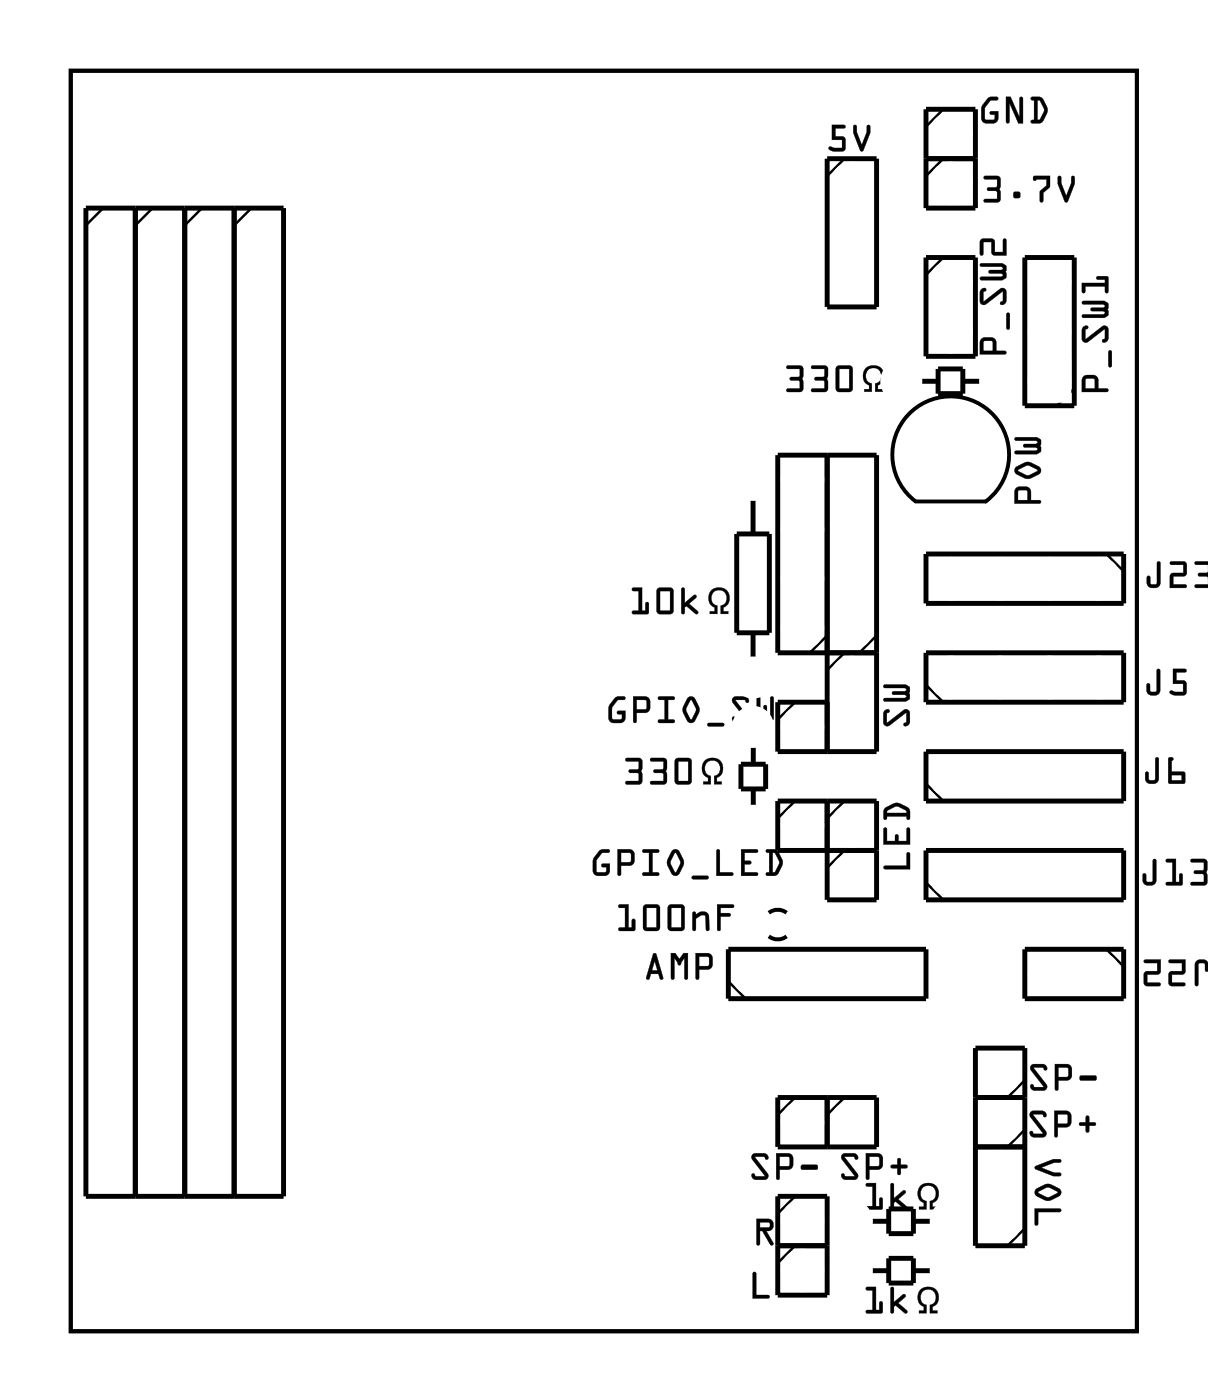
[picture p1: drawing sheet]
<svg xmlns="http://www.w3.org/2000/svg" width="62mm" height="72mm" viewBox="0 0 62 72" stroke-linecap="round" stroke-linejoin="round" font-family="sans-serif">
<path d="M3.6 3.6h54.8v64.8h-54.8zM46.9 21.1a3 3 0 0 1 4.3 .4 3 3 0 0 1-.5 4.3h-3.6a3 3 0 0 1-.2-4.7zM39.5 48.1a.73 .73 0 0 0 .9 0M39.5 46.9a.73 .73 0 0 1 .9 0" fill="none" stroke="#000" stroke-width=".2"/>
<g fill="#000">
<path d="M44.5 18.9a.55 .55 0 0 1 .8 .1 .55 .55 0 0 1-.2 .8v.2h.3v.1h-.4v-.4a.4 .4 0 0 0 .2-.6 .4 .4 0 0 0-.6 0 .4 .4 0 0 0 .2 .6v.4h-.4v-.1h.3v-.2a.53 .53 0 0 1-.2-.9zM36.2 39.1a.55 .55 0 0 1 .9 .1 .55 .55 0 0 1-.3 .8v.2h.3v.1h-.4v-.4a.4 .4 0 0 0 .3-.6 .4 .4 0 0 0-.7 0 .4 .4 0 0 0 .2 .6v.4h-.4v-.1h.3v-.2a.53 .53 0 0 1-.2-.9zM36.6 30.3a.55 .55 0 0 1 .8 .1 .55 .55 0 0 1-.2 .8v.2h.2v.2h-.4v-.5a.4 .4 0 0 0 .3-.6 .4 .4 0 0 0-.7 0 .4 .4 0 0 0 .3 .6v.5h-.4v-.2h.2v-.2a.53 .53 0 0 1-.1-.9zM38.7 65.4l.2 .1v1.1h.6v.1h-.8zM47.3 66.3a.55 .55 0 0 1 .9 .1 .55 .55 0 0 1-.3 .8v.2h.3v.1h-.4v-.4a.4 .4 0 0 0 .2-.6 .4 .4 0 0 0-.6 0 .4 .4 0 0 0 .2 .6v.4h-.4v-.1h.3v-.2a.53 .53 0 0 1-.2-.9zM47.3 61a.55 .55 0 0 1 .9 0 .55 .55 0 0 1-.3 .8v.2h.3v.2h-.4v-.5a.4 .4 0 0 0 .2-.6 .4 .4 0 0 0-.6 0 .4 .4 0 0 0 .2 .6v.5h-.4v-.2h.3v-.2a.53 .53 0 0 1-.2-.8z"/>
<path d="M3.6 3.6h54.8v64.8h-54.8zM3.6 3.6v64.8h54.8v-64.8z"/>
<path d="M42.8 6.4h.6a.1 .1 0 0 1 .1 .1 .1 .1 0 0 1-.1 .1h-.5v.4l.5 .1 .1 .6-.2 .1-.7-.1a.1 .1 0 0 1 0-.1 .1 .1 0 0 1 .1-.1l.6 .1v-.4h-.5zM42.8 6.4v.8h.5v.4l-.6-.1-.1 .2 .3 .1h.4l.1-.2v-.5l-.1-.1h-.4v-.4h.5v-.1zM43.9 6.4l.1 .1v.3l.3 .6 .3-.6-.1-.3a.1 .1 0 0 1 .1-.1 .1 .1 0 0 1 .1 .1v.3l-.4 1-.5-1zM43.9 6.5v.3l.3 .9 .1 .1 .4-1v-.3h-.1v.3l-.3 .7-.3-.7v-.3z"/>
<path d="M42.8 6.4h.6l.1 .1-.1 .1h-.5v.4h.4l.1 .1v.6l-.1 .1h-.4a.15 .15 0 0 1-.2 0 .15 .15 0 0 1 0-.3l.6 .1v-.4h-.5zM43.9 6.4l.1 .1v.3l.3 .6 .3-.6v-.3h.1v.3l-.4 1-.1-.1-.3-.9z"/>
<path d="M44.5 18.9a.55 .55 0 0 1 .9 .1 .55 .55 0 0 1-.3 .8v.2h.3v.1h-.4v-.4a.4 .4 0 0 0 .2-.6 .4 .4 0 0 0-.6 0 .4 .4 0 0 0 .2 .6v.4h-.4v-.1h.3v-.2a.54 .54 0 0 1-.2-.9zM44.5 18.9a.51 .51 0 0 0 .2 .9v.2h-.3v.1h.4v-.4a.41 .41 0 0 1-.2-.6 .41 .41 0 0 1 .6 0 .41 .41 0 0 1-.2 .6v.4h.4v-.1h-.3v-.2a.54 .54 0 0 0 .2-.8 .54 .54 0 0 0-.8-.1z"/>
<path d="M50.7 5.1l.5-.1a.1 .1 0 0 1 .1 .1 .1 .1 0 0 1-.1 .1h-.3l-.3 .3v.6h.5v-.2h-.1a.1 .1 0 0 1-.1-.1 .1 .1 0 0 1 .1-.1h.3l-.1 .6h-.2h-.5l-.1-.2v-.6zM50.7 5.1h.1a.9 .9 0 0 0-.2 1.2h.5l.2-.2v-.4h-.3l-.1 .2h.2v.2h-.5v-.6l.3-.3 .3-.1h.1l-.3-.1zM51.7 5h.2l.5 1v-.9a.1 .1 0 0 1 .1-.1 .1 .1 0 0 1 .1 .1v1.2h-.3l-.4-1v1a.1 .1 0 0 1-.1 0 .1 .1 0 0 1-.1 0zM51.7 5v1.3h.1h.1v-1l.4 1h.3v-1.3h-.1l-.1 .1v.9l-.5-1zM53 5h.5l.4 .7-.3 .6h-.5a.1 .1 0 0 1-.1 0 .1 .1 0 0 1 .1-.1h.1v-1l-.2-.1zM53 5v.1h.2v1.1h-.2v.1h.5l.3-.5v-.3l-.3-.5zM53.3 5.2v1l.2-.1 .2-.4-.2-.5zM53.3 5.1l.2 .1 .2 .5-.3 .5h-.1z"/>
<path d="M50.7 5.1l.3-.1h.3v.1l-.4 .1-.2 .3-.1 .6 .5 .1v-.3h-.2v-.1l.4-.1v.5l-.2 .1h-.4h-.2l-.1-.2a.94 .94 0 0 1 .3-1zM51.7 5h.2l.5 1v-.9l.1-.1h.1v1.3h-.3l-.4-1v1h-.1h-.1zM53 5h.5a.8 .8 0 0 1 .1 1.2l-.1 .1h-.5v-.1h.2v-1l-.2-.1zM53.3 5.2v1h.1l.3-.5-.2-.5z"/>
<path d="M50.6 9.1l.7-.1 .1 .2v.5v.6l-.1 .1h-.7a.1 .1 0 0 1-.1-.1 .1 .1 0 0 1 .1-.1h.7l-.1-.4h-.4a.1 .1 0 0 1-.1-.1 .1 .1 0 0 1 .1-.1h.4l.1-.4h-.7zM50.6 9.1v.1h.7l-.1 .4h-.4l-.1 .1 .1 .1h.4l.1 .4h-.7v.1l.7 .1 .1-.2-.1-.5 .1-.5-.1-.1zM52.1 9.9h.3v.3h-.3zM52.1 9.9v.3h.3v-.3zM53.1 9.1l.9-.1v.6l-.4 .3v.4a.1 .1 0 0 1-.1 .1 .1 .1 0 0 1-.1-.1v-.5l.4-.3v-.3h-.5l-.2 .1zM53.1 9.1l.1 .2 .6-.1v.3l-.3 .4v.4l.1 .1v-.5l.4-.3v-.6zM54.4 9.1h.1v.3l.3 .7 .3-.7v-.3a.1 .1 0 0 1 0-.1 .1 .1 0 0 1 .1 .1v.3l-.4 1-.4-1zM54.4 9.1v.3l.3 .9 .1 .1 .4-1v-.3h-.1v.3l-.3 .7-.3-.7v-.3z"/>
<path d="M50.6 9.1l.7-.1 .1 .2v.5v.5l-.1 .2-.7-.1v-.1h.7l-.1-.4h-.4l-.1-.1 .1-.1h.4l.1-.4h-.7zM52.1 9.9h.3v.3h-.3zM53.1 9.1l.9-.1v.6l-.4 .3v.5l-.1-.1-.1-.4 .4-.4v-.3l-.6 .1zM54.4 9.1h.1v.3l.3 .7 .3-.7v-.3h.1v.3l-.3 1-.2-.1-.3-.9z"/>
<path d="M50.4 17.4l.2-.1 .4 .1 .2 .1v.5h.5v.2h-1.3zM50.6 17.5l-.1 .5h.5v-.5zM51.8 16.1l.1 .1v.7h-.1h-.1zM50.4 14.9l.2-.1 .1 .1-.2 .1 .1 .5 .8-.7h.2l.1 .2v.5l-.1 .2-.2-.1 .2-.2-.1-.4-.8 .6-.2 .1-.1-.2zM50.4 13.6l1.1-.1 .2 .2v.6l-.2 .1h-1.1v-.1l.1-.1h1l.1-.1h-.1h-.6l-.1-.1 .1-.1h.6l.1-.1-1.1-.1zM50.4 12.3h.6l.1 .1v.6h.5v-.6l.1-.1v.8h-.7v-.7h-.5v.6l-.1 .1z"/>
<path d="M50.4 17.4l.2-.1 .4 .1 .2 .1v.5h.4a.1 .1 0 0 1 .1 .1 .1 .1 0 0 1-.1 .1h-1.2v-.6zM50.4 17.4v.8h1.3v-.1l-.5-.1v-.5l-.2-.1zM50.6 17.6l-.1 .4h.5v-.4zM50.6 17.5h.4v.5h-.5zM51.7 16.1h.2v.8a.1 .1 0 0 1-.1 .1 .1 .1 0 0 1-.1-.1zM51.8 16.1l-.1 .8h.1h.1v-.7zM50.4 14.9l.2-.1a.13 .13 0 0 1 .1 .1 .13 .13 0 0 1-.2 .1l.1 .5 .8-.7a.21 .21 0 0 1 .2 0 .21 .21 0 0 1 .1 .2v.5l-.2 .2a.13 .13 0 0 1-.1-.2 .13 .13 0 0 1 .1-.1v-.4l-.8 .6a.21 .21 0 0 1-.3-.1zM50.4 14.9v.6a.2 .2 0 0 0 .3 .1l.8-.6 .1 .4-.2 .2h.3v-.7l-.2-.1-.9 .7-.1-.5 .2-.1zM50.4 13.6l1.1-.1 .2 .2v.3v.3l-.2 .1h-1a.1 .1 0 0 1-.1-.1 .1 .1 0 0 1 .1-.1h1.1l-.1-.1h-.6a.1 .1 0 0 1-.1-.1 .1 .1 0 0 1 .1-.1h.6l.1-.1-1.1-.1zM50.4 13.6l.1 .1 1.1 .1-.1 .1h-.7l.1 .1h.6l.1 .1-.1 .1h-1l-.1 .1v.1h1.1l.2-.1-.1-.3 .1-.3-.2-.2zM50.4 12.3h.7v.7h.5l-.1-.6a.1 .1 0 0 1 .1-.1 .1 .1 0 0 1 .1 .1v.7h-.7v-.7h-.5v.6a.1 .1 0 0 1 0 .1 .1 .1 0 0 1-.1-.1zM50.4 12.3v.8l.1-.1v-.6h.5v.7h.7v-.8l-.1 .1v.6h-.5v-.6l-.1-.1z"/>
<path d="M31.6 35.9l.5-.1a.1 .1 0 0 1 .1 .1 .1 .1 0 0 1-.1 .1h-.3l-.3 .4v.6h.4l.1-.3h-.2a.1 .1 0 0 1-.1-.1 .1 .1 0 0 1 .1-.1h.4l-.1 .6-.2 .1-.6-.1v-.2v-.6zM31.6 35.9a.9 .9 0 0 0-.2 1.2h.6l.1-.2v-.4l-.3 .1-.1 .1h.3l-.1 .3-.4-.1v-.6l.3-.3h.3v-.1l-.3-.1zM32.5 35.8h.8l.1 .3-.1 .5h-.6v.5a.1 .1 0 0 1-.1 .1 .1 .1 0 0 1-.1-.1zM32.5 35.8l.1 1.3v.1l.1-.1v-.5h.6l.1-.5-.2-.3zM32.7 36v.5l.5-.1v-.4zM32.7 36h.5v.4l-.5 .1zM33.8 35.8h.8a.1 .1 0 0 1 .1 .1 .1 .1 0 0 1-.1 .1h-.3v1h.3a.1 .1 0 0 1 .1 .1 .1 .1 0 0 1-.1 .1h-.7a.1 .1 0 0 1-.1-.1 .1 .1 0 0 1 .1-.1h.3v-1h-.3zM33.8 35.8l.1 .2h.3v1h-.3l-.1 .1h.8v-.1h-.3v-1h.3l.1-.1zM35.3 35.9l.2-.1 .2 .1 .3 .5-.3 .6a.24 .24 0 0 1-.4 0l-.2-.5zM35.4 35.9l-.3 .6 .2 .5a.24 .24 0 0 0 .4 0l.2-.5-.2-.6a.23 .23 0 0 0-.3 0zM35.5 36l-.2 .5 .2 .5 .3-.5zM35.5 36h.1l.2 .5-.3 .5-.2-.5zM36.4 37.2h.7a.1 .1 0 0 1 .1 .1 .1 .1 0 0 1-.1 0h-.7zM36.4 37.2v.1h.7h.1l-.1-.1zM37.7 35.9l.7-.1 .1 .2a.13 .13 0 0 1-.1 .1 .13 .13 0 0 1-.1-.1h-.5l.7 .8a.21 .21 0 0 1 0 .3 .21 .21 0 0 1-.2 .1h-.5l-.2-.3a.13 .13 0 0 1 .2 0 .13 .13 0 0 1 .1 .1h.4l-.6-.9zM37.7 35.9v.2l.6 .9h-.4l-.2-.2v.2l.2 .2 .5-.1 .1-.2-.7-.9h.5l.1 .1 .1-.1-.2-.2zM38.9 35.8l.2 .1v1.1l.1-.1v-.6a.1 .1 0 0 1 .1-.1 .1 .1 0 0 1 .1 .1v.6l.1 .1 .1-1.1a.1 .1 0 0 1 .1-.1 .1 .1 0 0 1 .1 .1v1.1l-.2 .2-.3-.1-.2 .1-.2-.2zM38.9 35.8v1.2l.1 .1h.3h.3l.2-.1v-1.1l-.2-.1v.1v1l-.1 .1-.1-.1v-.6h-.1v.6l-.2 .1v-1.1z"/>
<path d="M31.6 35.9l.2-.1h.3v.1v.1h-.3l-.3 .3v.6l.4 .1 .1-.3h-.2l-.1-.1 .4-.1v.5l-.1 .1-.5 .1-.1-.1-.1-.2a.94 .94 0 0 1 .3-1zM32.5 35.8h.8l.1 .3-.1 .5h-.6v.5l-.1 .1-.1-.1zM32.7 36v.5l.5-.1v-.4zM33.8 35.8l.9 .1-.1 .1h-.3v1h.3v.2l-.8-.1 .1-.1h.3v-1h-.3zM35.3 35.9l.2-.1 .2 .1 .2 .5-.2 .6a.23 .23 0 0 1-.4 0l-.2-.5zM35.5 36l-.2 .5 .2 .5 .3-.5zM36.4 37.2h.7l.1 .1h-.1h-.7zM37.7 35.9l.6-.1 .2 .1-.1 .2-.1-.1h-.5l.7 .9-.1 .2-.5 .1-.3-.2 .1-.2 .1 .2h.5l-.6-.9zM38.9 35.8l.2 .1v1.1l.1-.1v-.6l.1-.1 .1 .1v.6l.1 .1 .1-.1v-1l.1-.1 .1 .1v1.1l-.2 .2h-.6l-.1-.2z"/>
<path d="M32.5 30.2h.5v1.2h.2v-.4a.1 .1 0 0 1 .1-.1 .1 .1 0 0 1 .1 .1l-.1 .5-.7 .1a.1 .1 0 0 1-.1-.1 .1 .1 0 0 1 .1-.1h.2v-1h-.3zM32.5 30.2v.2h.3v1h-.3v.1l.8 .1v-.6h-.1v.4h-.2v-1.2zM33.8 30.3l.6-.1 .2 .1v1.1l-.1 .2h-.6l-.1-.1zM33.8 30.3v1.2l.1 .1 .6-.1 .1-.1v-1.1l-.2-.1zM33.9 30.4v1h.5v-1zM33.9 30.4h.6v1h-.6zM35 30.2l.2 .1v.7l.4-.4a.1 .1 0 0 1 .2 0 .09 .09 0 0 1 0 .1l-.4 .3 .5 .4a.1 .1 0 0 1 0 .1 .11 .11 0 0 1-.2 .1l-.4-.4h-.1v.3a.1 .1 0 0 1-.1 .1 .1 .1 0 0 1-.1-.1zM35 30.2v1.3h.2v-.3l.1-.1 .5 .5 .1-.2-.5-.4 .4-.4h-.1l-.5 .4v-.7z"/>
<path d="M32.5 30.2h.5v1.2h.2v-.4h.1v.6l-.8-.1v-.1h.3v-1h-.3zM33.8 30.3l.6-.1 .2 .1v1.1l-.1 .2h-.6l-.1-.1zM33.9 30.4v1h.5v-1zM35 30.2l.2 .1v.7l.5-.4h.1l-.4 .4 .5 .4-.1 .2-.5-.4h-.1v.3h-.2z"/>
<path d="M36.2 39.1a.55 .55 0 0 1 .9 .1 .55 .55 0 0 1-.3 .8v.2h.3v.1h-.4v-.4a.4 .4 0 0 0 .3-.6 .4 .4 0 0 0-.7 0 .4 .4 0 0 0 .2 .6v.4h-.4v-.1h.3v-.2a.54 .54 0 0 1-.2-.9zM36.2 39.1a.51 .51 0 0 0 .2 .9v.2h-.3v.1h.4v-.4a.41 .41 0 0 1-.2-.6 .41 .41 0 0 1 .7 0 .41 .41 0 0 1-.3 .6v.4h.4v-.1h-.3v-.2a.54 .54 0 0 0 .3-.8 .54 .54 0 0 0-.9-.1z"/>
<path d="M36.6 30.3a.55 .55 0 0 1 .8 .1 .55 .55 0 0 1-.2 .8v.2h.2v.2h-.4v-.5a.4 .4 0 0 0 .3-.6 .4 .4 0 0 0-.7 0 .4 .4 0 0 0 .3 .6v.5h-.4v-.2h.2v-.2a.54 .54 0 0 1-.1-.9zM36.6 30.3a.51 .51 0 0 0 .1 .9v.2h-.2v.2h.4v-.5a.41 .41 0 0 1-.3-.6 .41 .41 0 0 1 .7 0 .41 .41 0 0 1-.3 .6v.5h.4v-.2h-.2v-.2a.54 .54 0 0 0 .2-.8 .54 .54 0 0 0-.8-.1z"/>
<path d="M40.4 18.8h.7l.2 .2-.1 .5 .1 .5-.2 .2h-.6a.1 .1 0 0 1-.1-.1 .1 .1 0 0 1 .1-.1h.6v-.4h-.4a.1 .1 0 0 1-.1-.1 .1 .1 0 0 1 .1-.1l.4-.1v-.3h-.6zM40.4 18.8l.1 .1 .6 .1v.4h-.5v.1l.5 .1v.4h-.6l-.1 .1h.8l.1-.1-.1-.5 .1-.6-.2-.1zM41.7 18.8h.7l.2 .2-.1 .5 .1 .5-.2 .2h-.6a.1 .1 0 0 1-.1-.1 .1 .1 0 0 1 .1-.1h.6l-.1-.4h-.4a.1 .1 0 0 1 0-.1 .1 .1 0 0 1 0-.1l.4-.1 .1-.3h-.7zM41.7 18.8v.1l.7 .1v.4h-.5v.1l.5 .1v.4h-.6l-.1 .1h.7l.1-.1v-.5v-.6l-.1-.1zM43 18.8h.7l.1 .1v1.1l-.1 .1-.6 .1-.1-.2zM43 18.8v1.2l.1 .1h.6l.1-.1v-1.1l-.1-.1zM43.1 19v1h.6v-1zM43.1 19h.6v1h-.6z"/>
<path d="M40.4 18.8h.7l.2 .1-.1 .6 .1 .5-.1 .1h-.8l.1-.1h.6v-.4h-.5v-.1v-.1h.5v-.4h-.6zM41.7 18.8h.7l.1 .1v.6l.1 .5-.2 .1h-.7l.1-.1h.6v-.4h-.5v-.1v-.1h.5v-.4h-.7zM43 18.8h.7l.1 .1v1.1l-.1 .1-.6 .1-.1-.2zM43.1 19v1h.6v-1z"/>
<path d="M45.5 36.5h.1h.1l-.1 .2v.5l.8-.7h.2l.2 .2-.1 .5-.1 .1h-.2l.2-.2v-.5l-.9 .7h-.2l-.1-.2zM45.4 35.2h1.2l.2 .1v.6l-.2 .2h-1.1l-.1-.2h.1h1l.1-.1-.1-.1h-.6l-.1-.1 .1-.1h.6l.1-.1h-1.1z"/>
<path d="M45.5 36.5h.1a.13 .13 0 0 1 .1 .1 .13 .13 0 0 1-.1 .1v.5l.8-.7a.21 .21 0 0 1 .3 0 .21 .21 0 0 1 .1 .2v.5l-.3 .1a.13 .13 0 0 1 0-.1 .13 .13 0 0 1 .1-.1v-.5l-.9 .7a.21 .21 0 0 1-.3-.2zM45.5 36.5l-.1 .6a.2 .2 0 0 0 .3 .2l.9-.7v.5l-.1 .2h.2v-.7l-.2-.1-.9 .7v-.5l.1-.2zM45.4 35.2h1.2l.2 .2-.1 .2 .1 .3-.2 .2h-1.1a.1 .1 0 0 1-.1-.1 .1 .1 0 0 1 .1-.1l1.1-.1-.1-.1h-.6a.1 .1 0 0 1-.1-.1 .1 .1 0 0 1 .1-.1h.6l.1-.1h-1.1zM45.4 35.2l.1 .2h1.1l-.1 .1-.6 .1v.1h.6l.1 .1-.1 .1h-1h-.1l.1 .1 1.1 .1 .1-.2v-.3v-.3l-.1-.1z"/>
<path d="M52.2 25.1l.2-.1h.4l.2 .2v.5h.5v.1l-1.4 .1zM52.3 25.2v.5h.5v-.5zM52.2 24l.6-.3 .6 .3a.23 .23 0 0 1 0 .4l-.7 .2-.5-.2-.1-.2zM52.3 24.2l.5 .2 .5-.2-.5-.3zM52.2 22.5h1.1l.2 .1v.6l-.2 .1h-1.1v-.1h1l.1-.2h-.1h-.5l-.1-.1 .1-.1h.5l.1-.1h-1.1z"/>
<path d="M52.2 25.1l.2-.1h.4l.2 .2v.5h.4a.1 .1 0 0 1 .1 .1 .1 .1 0 0 1-.1 .1h-1.3v-.6zM52.2 25.1l-.1 .8 1.4-.1-.1-.1h-.4v-.5l-.2-.2zM52.4 25.2l-.1 .5h.5v-.5zM52.3 25.2h.5v.5h-.5zM52.2 24l.6-.3 .6 .3a.24 .24 0 0 1 0 .4l-.5 .2h-.2l-.5-.2-.1-.2zM52.2 24a.23 .23 0 0 0 .1 .4l.5 .2 .6-.2a.24 .24 0 0 0 0-.4l-.6-.2zM52.3 24.2l.5 .2 .5-.2-.5-.3zM52.3 24.2l.5-.3 .5 .3-.5 .2-.5-.2zM52.2 22.5h1.1l.2 .2-.1 .2 .1 .3-.2 .2h-1.1a.1 .1 0 0 1-.1-.1 .1 .1 0 0 1 .1-.1l1.1-.1-.1-.1h-.5a.1 .1 0 0 1-.1-.1 .1 .1 0 0 1 .1-.1h.5l.1-.1h-1.1zM52.2 22.5v.1l1.1 .1-.1 .1-.6 .1 .1 .1h.5h.1l-.1 .2h-1v.1h1.1l.2-.1-.1-.3 .1-.3-.2-.1z"/>
<path d="M55.7 19.4l.2-.1h.4l.1 .1 .1 .6h.4l.1 .1h-1.4zM55.8 19.5v.5h.5l-.1-.5zM57 18l.1 .1v.7v.1l-.1-.1zM55.7 16.8l.1-.1 .1 .1-.1 .2v.4l.8-.6h.2l.2 .1v.6l-.2 .1h-.1l.1-.2v-.5l-.9 .7h-.2l-.1-.2zM55.6 15.5h1.2l.2 .1v.6l-.2 .1h-1.1l-.1-.1h.1h1l.1-.2h-.1h-.6v-.1v-.1h.6l.1-.1-1.1-.1zM55.6 14.5h1.2v-.1h-.4v-.1l.5-.1 .1 .8h-.2v-.3h-1v.3l-.1 .1z"/>
<path d="M55.7 19.4l.2-.1h.4l.1 .1 .1 .6h.4a.1 .1 0 0 1 .1 .1 .1 .1 0 0 1-.1 .1h-1.3v-.7zM55.7 19.4l-.1 .7h1.4l-.1-.1h-.5v-.6l-.1-.1zM55.8 19.5v.5h.5l-.1-.5zM55.8 19.5h.5v.5h-.5zM57 18l.1 .1 .1 .7a.1 .1 0 0 1-.1 .1 .1 .1 0 0 1-.1-.1zM57 18v.8l.1 .1v-.1v-.7zM55.7 16.8l.1-.1a.13 .13 0 0 1 .1 .2 .13 .13 0 0 1-.1 .1v.4l.8-.6a.21 .21 0 0 1 .3 0 .21 .21 0 0 1 .1 .1v.6l-.3 .1a.13 .13 0 0 1 0-.1 .13 .13 0 0 1 .1-.1v-.5l-.9 .7a.21 .21 0 0 1-.3-.2zM55.7 16.8l-.1 .6a.2 .2 0 0 0 .3 .2l.9-.7v.5l-.1 .2 .2-.1v-.6l-.2-.1-.9 .6v-.4l.1-.2zM55.6 15.5h1.2l.2 .1-.1 .3 .1 .3-.2 .1h-1.1a.1 .1 0 0 1-.1 0 .1 .1 0 0 1 .1-.1l1.1-.1-.1-.1h-.6a.1 .1 0 0 1-.1-.1 .1 .1 0 0 1 .1-.1h.6l.1-.1h-1.1zM55.6 15.5l.1 .1 1.1 .1-.1 .1-.6 .1v.1h.6h.1l-.1 .2h-1h-.1l.1 .1h1.1l.2-.1-.1-.3 .1-.3-.2-.1zM55.6 14.5h1.2v-.1h-.4a.1 .1 0 0 1-.1-.1 .1 .1 0 0 1 .1-.1h.5l.1 .8a.1 .1 0 0 1-.1 .1 .1 .1 0 0 1-.1-.1v-.3h-1v.3a.1 .1 0 0 1-.1 .1 .1 .1 0 0 1-.1-.1zM55.6 14.5l.1 .6 .1-.1v-.3h1v.3h.2l-.1-.8-.5 .1v.1h.4v.2z"/>
<path d="M59.5 34.4l.1 .1v1a.37 .37 0 0 1-.3 .3 .37 .37 0 0 1-.4-.3v-.3a.1 .1 0 0 1 .1-.1 .1 .1 0 0 1 .1 .1v.3h.3zM59.5 34.4v1.1l-.4 .1-.1-.5-.1 .1v.3a.35 .35 0 0 0 .4 .2 .35 .35 0 0 0 .3-.2v-1zM60.3 34.4h.6a.1 .1 0 0 1 .1 .1 .1 .1 0 0 1-.1 .1h-.4v.4h.4l.1 .6-.2 .2-.6-.1a.11 .11 0 0 1-.1-.2 .1 .1 0 0 1 .1 0l.6 .1v-.4h-.5zM60.3 34.4v.8l.5-.1v.5l-.6-.1-.1 .1 .3 .1h.5l.1-.1v-.5l-.1-.1h-.4v-.4l.4-.1 .1-.1z"/>
<path d="M59.5 34.4l.1 .1v1a.36 .36 0 0 1-.3 .3 .36 .36 0 0 1-.4-.3v-.3l.1-.1 .1 .1v.3h.3zM60.3 34.4h.6l.1 .1-.1 .1h-.4v.4h.4l.1 .1v.5l-.2 .1h-.4a.15 .15 0 0 1-.2 0 .15 .15 0 0 1 0-.2l.6 .1v-.4h-.5z"/>
<path d="M59.5 28.9h.2v1.1a.37 .37 0 0 1-.4 .2 .37 .37 0 0 1-.4-.2v-.3a.1 .1 0 0 1 .1-.1 .1 .1 0 0 1 .1 .1l.1 .3h.2zM59.5 28.9v1.1h-.4l-.1-.4v.1v.3a.35 .35 0 0 0 .3 .2 .35 .35 0 0 0 .3-.2v-1.1zM60.1 28.9l.7-.1 .2 .2v.6h-.7v.4h.6a.1 .1 0 0 1 .1 .1 .1 .1 0 0 1-.1 .1h-.8l.1-.7h.6v-.5h-.6zM60.2 28.9v.1h.6v.5h-.6l-.1 .7h.8v-.1h-.6v-.5h.6l.1-.6-.2-.1zM61.4 28.9h.7v1.3h-.6a.1 .1 0 0 1-.1-.1 .1 .1 0 0 1 .1-.1h.6v-.3l-.4-.1a.1 .1 0 0 1-.1-.1 .1 .1 0 0 1 .1-.1h.4v-.4h-.7zM61.4 28.9l.1 .1h.6v.4l-.5 .1v.1h.5v.5h-.6l-.1 .1h.7v-1.3z"/>
<path d="M59.5 28.9h.1v1.1a.36 .36 0 0 1-.3 .2 .36 .36 0 0 1-.4-.2l.1-.3v-.1l.1 .1v.3h.4zM60.2 28.9h.6l.2 .1-.1 .6h-.6v.4l.6 .1v.1h-.8l.1-.7h.6v-.5h-.6zM61.4 28.9h.7v1.3h-.7l.1-.2h.6v-.3l-.5-.1v-.1l.5-.1v-.4h-.6z"/>
<path d="M30.8 43.8l.5-.2a.1 .1 0 0 1 .1 .1 .1 .1 0 0 1-.1 .1l-.3 .1-.3 .3v.6h.4l.1-.2h-.2a.1 .1 0 0 1-.1-.1 .1 .1 0 0 1 .1-.1h.4l-.1 .5-.2 .1-.6-.1v-.1v-.6zM30.8 43.8a.9 .9 0 0 0-.2 1.2h.6l.1-.2v-.4h-.3l-.1 .1 .3 .1-.1 .2h-.5l.1-.6 .3-.4h.3v-.1h-.3zM31.7 43.6l.8 .1 .1 .2-.1 .5-.6 .1v.4a.1 .1 0 0 1-.1 .1 .1 .1 0 0 1-.1-.1zM31.7 43.7l.1 1.2v.1l.1-.1v-.4l.6-.1 .1-.5-.2-.2zM31.9 43.8v.5h.5v-.4zM31.9 43.8l.5 .1v.4h-.5zM33 43.7l.8-.1a.1 .1 0 0 1 .1 .1 .1 .1 0 0 1-.1 .1h-.3v1h.3a.1 .1 0 0 1 .1 .1 .1 .1 0 0 1-.1 .1h-.7a.1 .1 0 0 1-.1-.1 .1 .1 0 0 1 .1-.1h.3v-1h-.3zM33 43.7l.1 .1h.3v1.1h-.3l-.1 .1h.8v-.1h-.3v-1.1h.3l.1-.1zM34.5 43.7l.2-.1 .2 .1 .3 .5-.3 .7a.24 .24 0 0 1-.4 0l-.2-.6zM34.6 43.7l-.3 .6 .2 .6a.24 .24 0 0 0 .4 0l.2-.6-.2-.5a.23 .23 0 0 0-.3-.1zM34.7 43.9l-.2 .4 .2 .5 .3-.5zM34.7 43.8l.1 .1 .2 .4-.3 .6-.2-.6zM35.6 45h.7a.1 .1 0 0 1 .1 .1 .1 .1 0 0 1-.1 .1h-.7zM35.6 45.1v.1h.7l.1-.1-.1-.1zM36.8 43.7h.2v1.1h.6a.1 .1 0 0 1 .1 .1 .1 .1 0 0 1-.1 .1h-.8zM36.9 43.7l-.1 1.3h.8v-.1h-.6v-1.2zM38.1 43.6h.8a.1 .1 0 0 1 .1 .1 .1 .1 0 0 1-.1 .1h-.6v.5l.2-.1a.1 .1 0 0 1 .1 .1 .1 .1 0 0 1-.1 .1h-.2v.4h.6a.1 .1 0 0 1 .1 .1 .1 .1 0 0 1-.1 .1h-.8zM38.1 43.7v1.3h.8v-.1h-.6v-.5h.3v-.1h-.3v-.5h.6v-.1zM39.4 43.7h.5l.3 .6-.2 .6-.5 .1a.1 .1 0 0 1-.1-.1 .1 .1 0 0 1 .1-.1v-1h-.1zM39.4 43.7v.1h.1v1.1h-.1v.1h.4l.4-.5v-.3l-.3-.5zM39.7 43.8v1h.1l.2-.5-.2-.4zM39.7 43.8l.2 .1 .2 .4-.3 .6h-.1z"/>
<path d="M30.8 43.8l.2-.1h.3v.1h-.3l-.3 .4v.6h.4l.1-.2h-.2l-.1-.1 .4-.1v.5l-.1 .1h-.5l-.2-.1v-.1a.94 .94 0 0 1 .3-1zM31.7 43.7h.7l.2 .2-.1 .5-.6 .1v.4l-.1 .1-.1-.1zM31.9 43.8v.5h.5v-.4zM33 43.7h.9l-.1 .1h-.3v1l.3 .1v.1h-.8l.1-.1 .3-.1v-1h-.3zM34.5 43.7h.2h.2l.2 .6-.2 .6a.23 .23 0 0 1-.4 0l-.2-.6zM34.7 43.8l-.2 .5 .2 .5 .3-.5zM35.6 45h.7l.1 .1-.1 .1h-.7zM36.8 43.7h.2v1.1l.6 .1v.1h-.8zM38.1 43.7h.9l-.1 .1h-.6v.5h.3v.1h-.3v.4l.6 .1v.1h-.8zM39.4 43.7h.5a.8 .8 0 0 1 .1 1.2l-.1 .1h-.5v-.1l.1-.1v-1h-.1zM39.7 43.8v1h.1l.3-.5-.2-.4z"/>
<path d="M31.8 46.5h.5v1.2h.2v-.4a.1 .1 0 0 1 .1-.1 .1 .1 0 0 1 .1 .1l-.1 .5-.7 .1a.1 .1 0 0 1-.1-.1 .1 .1 0 0 1 .1-.1h.2v-1h-.3zM31.8 46.5v.2h.3v1h-.3v.1h.8v-.6l-.1 .1v.4h-.2v-1.2zM33.1 46.5h.6l.2 .1v1.1l-.1 .2h-.6l-.1-.2zM33.1 46.6v1.1l.1 .1h.6l.1-.1v-1.1l-.2-.1zM33.2 46.7v1h.5v-1zM33.2 46.7h.6v1h-.6zM34.4 46.5h.6l.2 .1v1.1l-.1 .2h-.6l-.2-.2zM34.4 46.6l-.1 1.1 .2 .1h.6l.1-.1v-1.1l-.2-.1zM34.5 46.7v1h.5v-1zM34.5 46.7h.5v1h-.5zM35.6 46.9h.1l.1 .1a.39 .39 0 0 1 .6 .1l.1 .7a.09 .09 0 0 1-.1 .1 .09 .09 0 0 1-.1-.1v-.7l-.2-.1-.3 .2v.6a.1 .1 0 0 1-.1 .1 .1 .1 0 0 1-.1-.1zM35.6 46.9v.9h.2v-.6l.2-.2 .3 .1v.7h.1v-.7a.32 .32 0 0 0-.5-.2l-.1 .1-.1-.1zM36.9 46.5h.7a.1 .1 0 0 1 .1 .1 .1 .1 0 0 1-.1 .1h-.6v.2h.5a.1 .1 0 0 1 .1 .1 .1 .1 0 0 1-.1 .1h-.5v.7a.1 .1 0 0 1-.1 .1 .1 .1 0 0 1 0-.1zM36.9 46.5v1.3h.1v-.7h.5v-.1v-.1h-.5v-.2h.6l.1-.1-.1-.1z"/>
<path d="M31.8 46.5h.5v1.2h.2v-.4l.1-.1v.6h-.8v-.1h.3v-1h-.3zM33.1 46.5h.6l.2 .1v1.1l-.1 .1-.6 .1-.1-.2zM33.2 46.7v1h.5v-1zM34.4 46.5h.6l.2 .1v1.1l-.1 .1-.6 .1-.2-.2zM34.5 46.7v1h.5v-1zM35.6 46.9h.1l.1 .1a.38 .38 0 0 1 .3-.1 .38 .38 0 0 1 .3 .2v.7h-.1v-.7l-.2-.1-.3 .2v.6h-.2zM36.9 46.5h.7l.1 .1-.1 .1h-.6v.2h.5l.1 .1-.1 .1h-.5v.7l-.1 .1v-.1z"/>
<path d="M32.2 39h.6l.2 .1-.1 .5 .1 .6-.2 .1h-.6a.1 .1 0 0 1-.1-.1 .1 .1 0 0 1 .1-.1h.6v-.3l-.4-.1a.1 .1 0 0 1-.1-.1 .1 .1 0 0 1 .1-.1h.4v-.4h-.6zM32.2 39v.1h.6v.4l-.4 .1h-.1l.1 .1 .4 .1v.4h-.6v.1h.7l.1-.2-.1-.5 .1-.5-.2-.1zM33.4 39h.7l.2 .1-.1 .5 .1 .6-.2 .1h-.6a.1 .1 0 0 1-.1-.1 .1 .1 0 0 1 .1-.1h.6v-.3l-.4-.1a.1 .1 0 0 1-.1-.1 .1 .1 0 0 1 .1-.1h.4v-.4h-.6zM33.4 39l.1 .1h.6v.4l-.5 .1v.1l.5 .1v.4h-.6l-.1 .1h.8l.1-.2-.1-.5 .1-.5-.2-.1zM34.7 39h.7l.1 .1 .1 1-.2 .2h-.5l-.2-.1zM34.7 39v1.2l.2 .1h.5l.1-.2v-1l-.1-.1zM34.9 39.1v1h.5v-1zM34.8 39.1h.6v1.1h-.6z"/>
<path d="M32.2 39h.6l.2 .1-.1 .5 .1 .5-.1 .2h-.8l.1-.2h.6v-.3l-.4-.1-.1-.1h.1l.4-.1v-.4h-.6zM33.4 39h.7l.2 .1-.1 .5 .1 .5-.1 .2h-.8l.1-.2h.6v-.3l-.5-.1v-.1l.5-.1v-.4h-.6zM34.7 39h.7l.1 .1 .1 1-.2 .2h-.5l-.2-.1zM34.9 39.1v1h.5v-1z"/>
<path d="M33.6 49l.1 .1 .4 1.2-.1 .1-.1-.1-.1-.2h-.3l-.1 .2h-.2zM33.6 49l-.4 1.3h.1l.1-.2h.5v.2h.1h.1l-.4-1.2zM33.6 49.4l-.1 .5h.3zM33.6 49.4l.2 .5h-.3zM34.5 49h.2l.2 .3 .2-.3h.3v1.3a.1 .1 0 0 1-.1 .1 .1 .1 0 0 1-.1-.1v-1.1l-.2 .3a.1 .1 0 0 1-.1 .1 .1 .1 0 0 1-.1-.1l-.1-.3v1.1a.1 .1 0 0 1-.1 .1 .1 .1 0 0 1-.1-.1zM34.5 49v1.3h.1h.1v-1.1l.2 .4 .3-.4v1.1h.1l.1-1.3h-.3l-.2 .3-.2-.3zM35.7 49h.8l.1 .3v.5h-.7v.5a.1 .1 0 0 1-.1 .1 .1 .1 0 0 1-.1-.1zM35.8 49v1.3v.1l.1-.1v-.5h.6l.1-.5-.1-.3zM35.9 49.2v.5l.5-.1v-.4zM35.9 49.2h.5v.4l-.5 .1z"/>
<path d="M33.6 49l.1 .1 .4 1.2-.1 .1-.1-.1-.1-.2h-.3l-.1 .2h-.2zM33.6 49.4l-.1 .5h.3zM34.5 49h.2l.2 .3 .2-.3h.3l-.1 1.4-.1-.1v-1.1l-.2 .3a.1 .1 0 0 1-.1 .1 .1 .1 0 0 1-.1-.1l-.1-.3v1.1l-.2 .1zM35.8 49h.7l.1 .3-.1 .5h-.6v.5l-.1 .1v-.1zM35.9 49.2v.5l.5-.1v-.4z"/>
<path d="M45.4 44.5h1.2v-.6h.2v.8h-1.3zM45.4 42.6h.2v.6h.4v-.3h.1h.1v.3h.4v-.6l.1-.1 .1 .9h-1.4zM45.5 41.5a.81 .81 0 0 1 1.2 0l.1 .6h-.1l-.1-.1h-1v.1h-.1l-.1-.4zM45.6 41.7v.1h1l-.1-.1-.4-.3z"/>
<path d="M45.4 44.5h1.2v-.6a.1 .1 0 0 1 .1-.1 .1 .1 0 0 1 .1 .1v.8h-1.3zM45.4 44.5l.1 .2h1.3v-.8h-.2v.6zM45.4 42.6h.2v.6h.4v-.2a.1 .1 0 0 1 .1-.1 .1 .1 0 0 1 .1 .1v.2h.4v-.6a.1 .1 0 0 1 .1-.1 .1 .1 0 0 1 .1 .1v.8h-1.4zM45.4 42.6v.8h1.4l-.1-.8h-.1v.6h-.4v-.3h-.1h-.1v.3h-.4v-.6zM45.5 41.5l.5-.2h.3l.4 .3 .1 .5a.1 .1 0 0 1-.1 0 .1 .1 0 0 1-.1 0v-.1h-1v.1a.1 .1 0 0 1-.1 0 .1 .1 0 0 1-.1 0zM45.5 41.5l-.1 .2 .1 .4h.1v-.1h1v.1h.2l-.1-.5-.4-.3h-.4zM45.6 41.7v.1h1l-.1-.1-.4-.2zM45.6 41.7l.5-.3 .5 .2v.2h-1z"/>
<path d="M53 57.2l.6-.1 .2 .2a.13 .13 0 0 1-.1 .1 .13 .13 0 0 1-.1-.1h-.5l.7 .8a.21 .21 0 0 1 0 .3 .21 .21 0 0 1-.2 .1h-.5l-.2-.3a.13 .13 0 0 1 .2 0 .13 .13 0 0 1 .1 .1h.4l-.6-.9zM53 57.2v.2l.6 .9h-.4l-.2-.2-.1 .2 .3 .2 .5-.1 .1-.2-.7-.9h.5l.1 .1 .1-.1-.2-.2zM54.2 57.1h.7l.2 .3-.1 .5h-.6v.5a.1 .1 0 0 1-.1 .1 .1 .1 0 0 1-.1-.1zM54.2 57.1v1.3l.1 .1 .1-.1v-.5h.6l.1-.5-.2-.3zM54.4 57.3v.5l.5-.1v-.4zM54.4 57.3h.5v.4l-.5 .1zM55.5 57.7h.3v-.3a.1 .1 0 0 1 .1-.1 .1 .1 0 0 1 .1 .1v.3h.2a.1 .1 0 0 1 .1 .1 .1 .1 0 0 1-.1 .1h-.2v.2a.1 .1 0 0 1-.1 .1 .1 .1 0 0 1-.1-.1v-.2h-.3zM55.5 57.7v.2h.3v.3h.1h.1v-.3h.3v-.1v-.1h-.3v-.3h-.1h-.1v.3z"/>
<path d="M53 57.2l.6-.1 .2 .1-.1 .2-.1-.1h-.5l.7 .9-.1 .2-.5 .1-.3-.2 .1-.2 .1 .2h.5l-.6-.9zM54.2 57.1h.7l.2 .3-.1 .5h-.6v.5l-.1 .1-.1-.1zM54.4 57.3v.5l.5-.1v-.4zM55.5 57.7h.3v-.3l.1-.1 .1 .1v.3h.3v.1v.1h-.3v.3h-.1h-.1v-.3h-.3z"/>
<path d="M53 54.8l.7-.1 .1 .2a.13 .13 0 0 1-.1 .1 .13 .13 0 0 1-.1-.1h-.5l.7 .8a.21 .21 0 0 1 0 .3 .21 .21 0 0 1-.2 .1h-.5l-.2-.3a.13 .13 0 0 1 .2-.1 .13 .13 0 0 1 .1 .2h.4l-.6-.9zM53 54.8v.2l.7 .9h-.5l-.2-.2v.2l.2 .2 .5-.1 .1-.2-.7-.9h.5l.1 .1 .1-.2-.2-.1zM54.2 54.7h.7l.2 .3-.1 .5h-.6v.5a.1 .1 0 0 1-.1 .1 .1 .1 0 0 1-.1-.1zM54.2 54.7v1.3l.1 .1 .1-.1v-.5h.6l.1-.5-.2-.3zM54.4 54.9v.5l.5-.1v-.4zM54.4 54.9h.5v.4l-.5 .1zM55.5 55.3h.8l.1 .2-.1 .1h-.7l-.1-.1zM55.5 55.3l.1 .2h.7h.1l-.1-.2z"/>
<path d="M53 54.8l.6-.1 .2 .1-.1 .2-.1-.1h-.5l.7 .9-.1 .2-.5 .1-.2-.2v-.2l.2 .2h.4l-.6-.9zM54.2 54.7h.7l.2 .3-.1 .5h-.6v.5l-.1 .1-.1-.1zM54.4 54.9v.5l.5-.1v-.4zM55.5 55.3h.8l.1 .2h-.1h-.7h-.1z"/>
<path d="M53.2 60l.9-.4h.4v.2h-.3l-.7 .2 .7 .3h.3v.1l-.4 .1-.9-.4zM53.3 61.1l.6-.2 .5 .2a.23 .23 0 0 1 0 .4l-.6 .2-.5-.2-.1-.2zM53.4 61.3l.5 .3 .5-.3-.5-.3zM53.2 62.1h1.3v.1v.1h-1.1v.6l-.1 .1-.1-.1z"/>
<path d="M53.2 60l.9-.4h.4a.1 .1 0 0 1 .1 .1 .1 .1 0 0 1-.1 .1h-.3l-.7 .2 .7 .3h.3a.1 .1 0 0 1 .1 .1 .1 .1 0 0 1-.1 .1h-.4l-.9-.4zM53.2 59.9v.2l.9 .4 .4-.1v-.1h-.3l-.7-.3 .7-.2h.3v-.2h-.4zM53.3 61.1l.6-.3 .5 .3a.24 .24 0 0 1 0 .4l-.6 .2-.5-.2-.1-.2zM53.3 61.1a.23 .23 0 0 0 0 .4l.6 .2 .5-.2a.24 .24 0 0 0 0-.4l-.5-.2zM53.4 61.3l.5 .2 .5-.2-.5-.3zM53.4 61.3l.5-.3 .5 .3-.5 .3-.5-.3zM53.2 62.1h1.3a.1 .1 0 0 1 .1 .1 .1 .1 0 0 1-.1 .1h-1.1v.6a.1 .1 0 0 1-.1 .1 .1 .1 0 0 1-.1-.1zM53.2 62.1v.8l.1 .1v-.1v-.6h1.2v-.1v-.1z"/>
<path d="M59.3 44.2h.1v1.1a.37 .37 0 0 1-.3 .2 .37 .37 0 0 1-.4-.2v-.3a.1 .1 0 0 1 .1-.1 .1 .1 0 0 1 .1 .1v.3h.3zM59.3 44.2v1.1h-.4l-.1-.4-.1 .1v.3a.35 .35 0 0 0 .4 .2 .35 .35 0 0 0 .3-.2v-1.1zM59.9 44.2l.5-.1v1.2h.2v-.3a.1 .1 0 0 1 .1-.1 .1 .1 0 0 1 .1 .1v.5h-.8a.1 .1 0 0 1-.1-.1 .1 .1 0 0 1 .1-.1h.3v-1h-.3zM59.9 44.2l.1 .1h.3v1l-.3 .1-.1 .1h.8v-.6l-.1 .1v.3h-.2v-1.1zM61.2 44.2l.7-.1 .2 .2-.1 .5 .1 .6-.2 .1h-.6a.1 .1 0 0 1-.1-.1 .1 .1 0 0 1 .1-.1h.6l-.1-.3-.4-.1a.1 .1 0 0 1 0-.1 .1 .1 0 0 1 0-.1h.4l.1-.4h-.7zM61.2 44.2v.1h.7v.4l-.5 .1v.1h.5v.4h-.6l-.1 .2h.7l.1-.2v-.5v-.5l-.1-.1z"/>
<path d="M59.3 44.2h.1v1.1a.36 .36 0 0 1-.3 .2 .36 .36 0 0 1-.4-.2v-.4h.1h.1v.4h.3zM59.9 44.2h.5v1.1h.2v-.4h.1v.6h-.8l.1-.2h.3v-1h-.3zM61.2 44.2h.7l.1 .1v.5l.1 .5-.2 .2h-.7l.1-.2h.6v-.4h-.5v-.1l.5-.1v-.4h-.7z"/>
<path d="M59.4 38.9l.2 .1v1a.37 .37 0 0 1-.4 .3 .37 .37 0 0 1-.3-.3v-.2a.1 .1 0 0 1 0-.1 .1 .1 0 0 1 .1 .1l.1 .3h.2zM59.4 39v1.1h-.3l-.1-.4h-.1v.3a.35 .35 0 0 0 .3 .3 .35 .35 0 0 0 .3-.3v-1zM60.1 38.9h.1a.09 .09 0 0 1 .1 .1 .09 .09 0 0 1-.1 .1v.6h.7v.6l-.9-.1zM60.1 39v1.2l.8 .1v-.6h-.7v-.6l.1-.1zM60.2 39.8v.3h.5v-.3zM60.2 39.8h.5v.3h-.5z"/>
<path d="M59.4 39h.2v1a.36 .36 0 0 1-.4 .3 .36 .36 0 0 1-.3-.3v-.3h.1l.1 .4h.3zM60.1 39h.2l-.1 .1v.6h.7v.6l-.8-.1zM60.2 39.8v.3h.5v-.3z"/>
<path d="M61.5 49.4l.4-.1 .2 .3v.3l-.1 .1-.1-.1v-.4l-.3 .1v1l-.1 .1-.1-.1v-1zM60.1 49.4l.8-.1v.7l-.7 .1v.4h.7v.2h-.7l-.1-.1v-.6l.7-.1v-.4h-.7zM58.8 49.4l.9-.1-.1 .7-.6 .1v.4h.6v.2h-.6l-.2-.1v-.6l.7-.1v-.4h-.7z"/>
<path d="M61.5 49.4l.2-.1 .3 .1 .1 .5a.1 .1 0 0 1-.1 .1 .1 .1 0 0 1-.1-.1v-.4h-.3v1.1a.1 .1 0 0 1-.1 .1 .1 .1 0 0 1-.1-.1v-1zM61.5 49.4l-.1 .2v1l.1 .1 .1-.1v-1l.3-.1 .1 .4h.1v-.3l-.2-.2zM60.1 49.3h.8v.8h-.7v.4h.6a.1 .1 0 0 1 .1 .1 .1 .1 0 0 1-.1 .1h-.6l-.1-.1v-.6l.7-.1v-.4h-.7zM60.1 49.4v.1h.7v.4l-.7 .1v.6l.1 .1h.7v-.2h-.7v-.4l.7-.1v-.7zM58.8 49.3h.9l-.1 .8h-.6v.4h.6a.1 .1 0 0 1 .1 .1 .1 .1 0 0 1-.1 .1h-.6l-.2-.1v-.6l.7-.1v-.4h-.7zM58.8 49.4v.1h.7v.4l-.7 .1v.6l.2 .1h.6v-.2h-.6v-.4l.6-.1 .1-.7z"/>
<path d="M38.7 59.3h.7l.1 .2a.13 .13 0 0 1-.1 .1 .13 .13 0 0 1-.1-.1h-.5l.7 .8a.21 .21 0 0 1 0 .2 .21 .21 0 0 1-.2 .2l-.5-.1-.2-.2a.13 .13 0 0 1 .2-.1 .13 .13 0 0 1 .1 .2l.4-.1-.6-.8zM38.7 59.3v.3l.6 .8-.4 .1-.2-.2v.2l.2 .1h.5l.1-.2-.7-.9h.5l.1 .1 .1-.2-.2-.1zM39.9 59.3h.7l.2 .2-.1 .6h-.6v.5a.1 .1 0 0 1-.1 .1 .1 .1 0 0 1-.1-.1zM39.9 59.3v1.3h.1h.1v-.5l.6-.1 .1-.5-.2-.2zM40.1 59.5v.5l.5-.1v-.4zM40.1 59.5h.5v.4l-.5 .1zM41.2 59.9h.7l.1 .1-.1 .1h-.6h-.1zM41.2 59.9l.1 .2h.6l.1-.1-.1-.1z"/>
<path d="M38.7 59.3h.6l.2 .1-.1 .2-.1-.1h-.5l.7 .9-.1 .2h-.5l-.3-.1 .1-.2 .1 .2 .5-.1-.6-.8zM39.9 59.3h.7l.2 .2-.1 .5-.6 .1v.5h-.1h-.1zM40.1 59.5v.5l.5-.1v-.4zM41.2 59.9h.7l.1 .1-.1 .1h-.6h-.1z"/>
<path d="M38.7 65.4l.2 .1v1.1h.6a.1 .1 0 0 1 .1 .1 .1 .1 0 0 1-.1 .1h-.8zM38.7 65.4v1.3h.8v-.1h-.6v-1.1z"/>
<path d="M38.9 62.6h.6a.32 .32 0 0 1 .3 .4 .32 .32 0 0 1-.4 .3l.3 .6a.1 .1 0 0 1 0 .1 .1 .1 0 0 1-.1 0l-.4-.7h-.1v.6a.1 .1 0 0 1-.1 .1 .1 .1 0 0 1-.1-.1zM38.9 62.7v1.3l.2-.1v-.6h.1l.4 .7h.1l-.3-.7a.31 .31 0 0 0 .4-.3 .31 .31 0 0 0-.3-.3zM39.1 62.8v.3l.5-.1-.1-.2zM39.1 62.8h.4l.1 .2-.5 .1z"/>
<path d="M38.9 62.7h.6a.31 .31 0 0 1 .3 .3 .31 .31 0 0 1-.4 .3l.3 .7h-.1l-.4-.7h-.1v.6l-.2 .1zM39.1 62.8v.3l.5-.1-.1-.2z"/>
<path d="M43.3 59.3h.7l.1 .2a.13 .13 0 0 1-.1 .1 .13 .13 0 0 1-.1-.1h-.5l.7 .8a.21 .21 0 0 1 0 .2 .21 .21 0 0 1-.2 .2l-.5-.1-.2-.2a.13 .13 0 0 1 .2-.1 .13 .13 0 0 1 .1 .2l.4-.1-.6-.8zM43.3 59.3v.3l.6 .8-.4 .1-.2-.2v.2l.2 .1h.5l.1-.2-.7-.9h.5l.1 .1 .1-.2-.2-.1zM44.5 59.3h.7l.2 .2-.1 .6h-.6v.5a.1 .1 0 0 1-.1 .1 .1 .1 0 0 1-.1-.1zM44.5 59.3v1.3h.1h.1v-.5l.6-.1 .1-.5-.2-.2zM44.7 59.5v.5l.5-.1v-.4zM44.7 59.5h.5v.4l-.5 .1zM45.8 59.9h.3v-.3a.1 .1 0 0 1 .1-.1 .1 .1 0 0 1 .1 .1v.3h.3a.1 .1 0 0 1 .1 .1 .1 .1 0 0 1-.1 .1h-.3v.2a.1 .1 0 0 1-.1 .1 .1 .1 0 0 1-.1-.1v-.2h-.3zM45.8 59.9v.1h.3v.3l.1 .1 .1-.1v-.3h.3v-.1h-.3v-.3l-.1-.1-.1 .1v.3z"/>
<path d="M43.3 59.3h.6l.2 .1-.1 .2-.1-.1h-.5l.7 .9-.1 .2h-.5l-.2-.1v-.2l.1 .2 .5-.1-.6-.8zM44.5 59.3h.7l.2 .2-.1 .5-.6 .1v.5h-.1h-.1zM44.7 59.5v.5l.5-.1v-.4zM45.8 59.9h.3v-.3l.1-.1 .1 .1v.3h.3v.1l-.3 .1v.2l-.1 .1-.1-.1v-.2l-.3-.1z"/>
<path d="M44.5 66.2l.5-.1v1.2h.2v-.3a.1 .1 0 0 1 .1-.1 .1 .1 0 0 1 .1 .1l-.1 .5h-.7a.1 .1 0 0 1-.1-.1 .1 .1 0 0 1 .1-.1h.2v-1h-.3zM44.5 66.2l.1 .1h.3v1l-.3 .1-.1 .1h.8v-.6l-.1 .1v.3h-.2v-1.1zM45.8 66.2h.1v.7l.5-.4a.09 .09 0 0 1 .1 0 .1 .1 0 0 1 0 .2l-.3 .3 .4 .4a.1 .1 0 0 1 0 .1 .1 .1 0 0 1-.1 0l-.5-.4-.1 .1 .1 .2a.1 .1 0 0 1-.1 .1 .1 .1 0 0 1-.1-.1zM45.8 66.2v1.3h.1v-.3l.1-.1 .6 .4v-.1l-.4-.4 .3-.4h-.1l-.5 .4v-.8z"/>
<path d="M44.5 60.8h.5v1.2h.2v-.4a.1 .1 0 0 1 .1-.1 .1 .1 0 0 1 .1 .1l-.1 .6h-.7a.1 .1 0 0 1-.1-.1 .1 .1 0 0 1 .1-.1h.2v-1h-.3zM44.5 60.8l.1 .2h.3v1h-.3l-.1 .1 .8 .1v-.6h-.1v.4h-.2v-1.2zM45.8 60.8l.1 .1v.7l.5-.4a.09 .09 0 0 1 .1 0 .09 .09 0 0 1 0 .1l-.3 .3 .4 .4a.1 .1 0 0 1 0 .2 .1 .1 0 0 1-.1 0l-.5-.4h-.1l.1 .3a.1 .1 0 0 1-.1 .1 .1 .1 0 0 1-.1-.1zM45.8 60.8v1.3h.1v-.3h.1l.6 .4v-.2l-.4-.4 .3-.4h-.1l-.5 .4v-.7z"/>
<path d="M44.5 66.2h.5v1.1h.2v-.4h.1v.6h-.8l.1-.2h.2v-1h-.2zM45.8 66.2h.1v.7l.5-.4 .1 .1-.3 .4 .4 .4v.1l-.6-.4-.1 .1v.3h-.1z"/>
<path d="M44.5 60.8h.5v1.2h.2v-.4h.1v.6l-.8-.1 .1-.1h.2v-1h-.2zM45.8 60.8l.1 .1v.7l.5-.4h.1l-.3 .4 .4 .4v.2l-.6-.4h-.1v.4l-.1-.1z"/>
<path d="M47.3 66.3a.55 .55 0 0 1 .9 .1 .55 .55 0 0 1-.3 .8v.2h.3v.1h-.4v-.4a.4 .4 0 0 0 .2-.6 .4 .4 0 0 0-.6 0 .4 .4 0 0 0 .2 .6v.4h-.4v-.1h.3v-.2a.54 .54 0 0 1-.2-.9zM47.3 66.3a.51 .51 0 0 0 .2 .9v.2h-.3v.1h.4v-.4a.41 .41 0 0 1-.2-.6 .41 .41 0 0 1 .7 0 .41 .41 0 0 1-.3 .6v.4h.4v-.1h-.3v-.2a.54 .54 0 0 0 .2-.8 .54 .54 0 0 0-.8-.1z"/>
<path d="M47.3 60.9a.55 .55 0 0 1 .9 .1 .55 .55 0 0 1-.3 .8v.2h.3v.2h-.4v-.5a.4 .4 0 0 0 .2-.6 .4 .4 0 0 0-.6 0 .4 .4 0 0 0 .2 .6v.5h-.4v-.2h.3v-.2a.54 .54 0 0 1-.2-.9zM47.3 61a.51 .51 0 0 0 .2 .8v.2h-.3v.2h.4v-.4a.41 .41 0 0 1-.2-.7 .41 .41 0 0 1 .7 0 .41 .41 0 0 1-.3 .7v.4h.4v-.2h-.3v-.2a.54 .54 0 0 0 .2-.8 .54 .54 0 0 0-.8 0z"/>
</g>
<g fill="none" stroke="#000" stroke-width=".25">
<path d="M4.4 10.7h10.2v50.8h-10.2zM7 10.7v50.8M9.5 10.7v50.8M12 10.7v50.8M42.5 8.2h2.6v7.6h-2.6zM47.3 19.6h.9M47.6 5.6h2.5v5.1h-2.5zM47.6 13.2h2.5v5.1h-2.5zM47.6 8.2h2.5M48.2 19h1.3v1.2h-1.3zM49.5 19.6h1M52.7 13.2h2.5v7.7h-2.5z"/>
<path d="M37.9 27.4h1.6v5.1h-1.6zM38.1 39.3h1.3v1.3h-1.3zM38.7 25.6v1.8M38.7 32.5v1.4M38.7 38.3v1M42.5 23.4v15.2M45.1 33.6h-5.1v-10.2h5.1v15.2h-5.1v-2.5h2.5M47.6 38.6h10.2v2.6h-10.2zM47.6 33.6h10.2v2.5h-10.2zM47.6 28.5h10.2v2.5h-10.2zM37.4 48.8h10.2v2.5h-10.2zM38.7 40.6v.9"/>
<path d="M40 56.4h5.1v2.6h-5.1zM42.5 41.2v5.1h2.6v-5.1h-5.1v2.5h5.1M42.5 56.4v2.6M47.6 43.7h10.2v2.6h-10.2zM50.1 53.9h2.6v10.1h-2.6zM50.1 59h2.6M50.1 56.4h2.6M52.7 48.8h5.1v2.5h-5.1zM40 64h2.5M40 61.5h2.5v5.1h-2.5zM44.7 62.8h1M44.7 65.3h1"/>
<path d="M45.7 62.1h1.2v1.3h-1.2zM45.7 64.7h1.2v1.3h-1.2zM46.9 62.8h1M46.9 65.3h1"/>
</g>
<g fill="none" stroke="#000" stroke-width=".13">
<path d="M5.3 10.7l-.9 .9M7.8 10.7l-.8 .9M10.4 10.7l-.9 .9M12.9 10.7l-.9 .9M43.4 8.2l-.9 .8M48.5 13.2l-.9 .9M48.5 8.2l-.9 .8M48.5 5.6l-.9 .9M55.2 20l-.9 .9M40.9 36.1l-.9 .9M42.5 32.7l-.9 .9M43.4 33.6l-.9 .8"/>
<path d="M45.1 32.7l-.9 .9M47.6 35.2l.9 .9M56.9 28.5l.9 .9M37.4 50.4l.9 .9M40.9 56.4l-.9 .9M40.9 41.2l-.9 .9M43.4 56.4l-.9 .9M43.4 43.7l-.9 .9M43.4 41.2l-.9 .9M47.6 40.3l.9 .9M47.6 45.4l.9 .9M52.7 55.5l-.9 .9"/>
<path d="M52.7 58.1l-.9 .9M56.9 48.8l.9 .9M40.9 64l-.9 .9M40.9 61.5l-.9 .9M52.7 63.1l-.9 .9"/>
</g>
<circle cx="43.8" cy="62.8" r=".7" fill="#fff"/>
<circle cx="43.8" cy="62.8" r=".7" fill="none" stroke="#fff" stroke-width=".76" stroke-linecap="butt"/>
<circle cx="48.9" cy="62.8" r=".7" fill="#fff"/>
<circle cx="48.9" cy="62.8" r=".7" fill="none" stroke="#fff" stroke-width=".76" stroke-linecap="butt"/>
<circle cx="43.8" cy="65.3" r=".7" fill="#fff"/>
<circle cx="43.8" cy="65.3" r=".7" fill="none" stroke="#fff" stroke-width=".76" stroke-linecap="butt"/>
<circle cx="48.9" cy="65.3" r=".7" fill="#fff"/>
<circle cx="48.9" cy="65.3" r=".7" fill="none" stroke="#fff" stroke-width=".76" stroke-linecap="butt"/>
<circle cx="7" cy="6.9" r="1.5" fill="#fff"/>
<circle cx="7" cy="6.9" r="1.5" fill="none" stroke="#fff" stroke-width=".25"/>
<circle cx="7" cy="65.3" r="1.5" fill="#fff"/>
<circle cx="7" cy="65.3" r="1.5" fill="none" stroke="#fff" stroke-width=".25"/>
<circle cx="55.2" cy="65.3" r="1.5" fill="#fff"/>
<circle cx="55.2" cy="65.3" r="1.5" fill="none" stroke="#fff" stroke-width=".25"/>
<circle cx="55.2" cy="6.9" r="1.5" fill="#fff"/>
<circle cx="55.2" cy="6.9" r="1.5" fill="none" stroke="#fff" stroke-width=".25"/>
<circle cx="38.7" cy="24.7" r=".7" fill="#fff"/>
<circle cx="38.7" cy="24.7" r=".7" fill="none" stroke="#fff" stroke-width=".76" stroke-linecap="butt"/>
<circle cx="38.7" cy="34.8" r=".7" fill="#fff"/>
<circle cx="38.7" cy="34.8" r=".7" fill="none" stroke="#fff" stroke-width=".76" stroke-linecap="butt"/>
<circle cx="38.7" cy="42.4" r=".7" fill="#fff"/>
<circle cx="38.7" cy="42.4" r=".7" fill="none" stroke="#fff" stroke-width=".76" stroke-linecap="butt"/>
<circle cx="38.7" cy="37.4" r=".7" fill="#fff"/>
<circle cx="38.7" cy="37.4" r=".7" fill="none" stroke="#fff" stroke-width=".76" stroke-linecap="butt"/>
<circle cx="46.3" cy="19.6" r=".7" fill="#fff"/>
<circle cx="46.3" cy="19.6" r=".7" fill="none" stroke="#fff" stroke-width=".76" stroke-linecap="butt"/>
<circle cx="51.4" cy="19.6" r=".7" fill="#fff"/>
<circle cx="51.4" cy="19.6" r=".7" fill="none" stroke="#fff" stroke-width=".76" stroke-linecap="butt"/>
<circle cx="48.9" cy="22.1" r=".6" fill="#fff"/>
<circle cx="48.9" cy="22.1" r=".6" fill="none" stroke="#fff" stroke-width=".65" stroke-linecap="butt"/>
<path d="M48.3 21.5h1.2v1.2h-1.2z" fill="#fff"/>
<path d="M48.3 21.5h1.2v1.2h-1.2z" fill="none" stroke="#fff" stroke-width=".65" stroke-linecap="butt"/>
<circle cx="48.9" cy="24.6" r=".6" fill="#fff"/>
<circle cx="48.9" cy="24.6" r=".6" fill="none" stroke="#fff" stroke-width=".65" stroke-linecap="butt"/>
<circle cx="41.2" cy="47.5" r=".64" fill="#fff"/>
<circle cx="41.2" cy="47.5" r=".64" fill="none" stroke="#fff" stroke-width=".76" stroke-linecap="butt"/>
<circle cx="38.7" cy="47.5" r=".64" fill="#fff"/>
<circle cx="38.7" cy="47.5" r=".64" fill="none" stroke="#fff" stroke-width=".76" stroke-linecap="butt"/>
<circle cx="48.9" cy="39.9" r=".74" fill="#fff"/>
<circle cx="48.9" cy="39.9" r=".74" fill="none" stroke="#fff" stroke-width=".76" stroke-linecap="butt"/>
<circle cx="51.4" cy="39.9" r=".74" fill="#fff"/>
<circle cx="51.4" cy="39.9" r=".74" fill="none" stroke="#fff" stroke-width=".76" stroke-linecap="butt"/>
<circle cx="53.9" cy="39.9" r=".74" fill="#fff"/>
<circle cx="53.9" cy="39.9" r=".74" fill="none" stroke="#fff" stroke-width=".76" stroke-linecap="butt"/>
<circle cx="56.5" cy="39.9" r=".74" fill="#fff"/>
<circle cx="56.5" cy="39.9" r=".74" fill="none" stroke="#fff" stroke-width=".76" stroke-linecap="butt"/>
<circle cx="51.4" cy="62.8" r=".74" fill="#fff"/>
<circle cx="51.4" cy="62.8" r=".74" fill="none" stroke="#fff" stroke-width=".76" stroke-linecap="butt"/>
<circle cx="51.4" cy="60.2" r=".74" fill="#fff"/>
<circle cx="51.4" cy="60.2" r=".74" fill="none" stroke="#fff" stroke-width=".76" stroke-linecap="butt"/>
<circle cx="56.5" cy="29.7" r=".74" fill="#fff"/>
<circle cx="56.5" cy="29.7" r=".74" fill="none" stroke="#fff" stroke-width=".76" stroke-linecap="butt"/>
<circle cx="53.9" cy="29.7" r=".74" fill="#fff"/>
<circle cx="53.9" cy="29.7" r=".74" fill="none" stroke="#fff" stroke-width=".76" stroke-linecap="butt"/>
<circle cx="51.4" cy="29.7" r=".74" fill="#fff"/>
<circle cx="51.4" cy="29.7" r=".74" fill="none" stroke="#fff" stroke-width=".76" stroke-linecap="butt"/>
<circle cx="48.9" cy="29.7" r=".74" fill="#fff"/>
<circle cx="48.9" cy="29.7" r=".74" fill="none" stroke="#fff" stroke-width=".76" stroke-linecap="butt"/>
<circle cx="56.5" cy="50.1" r=".74" fill="#fff"/>
<circle cx="56.5" cy="50.1" r=".74" fill="none" stroke="#fff" stroke-width=".76" stroke-linecap="butt"/>
<circle cx="53.9" cy="50.1" r=".74" fill="#fff"/>
<circle cx="53.9" cy="50.1" r=".74" fill="none" stroke="#fff" stroke-width=".76" stroke-linecap="butt"/>
<circle cx="51.4" cy="55.1" r=".74" fill="#fff"/>
<circle cx="51.4" cy="55.1" r=".74" fill="none" stroke="#fff" stroke-width=".76" stroke-linecap="butt"/>
<circle cx="51.4" cy="57.7" r=".74" fill="#fff"/>
<circle cx="51.4" cy="57.7" r=".74" fill="none" stroke="#fff" stroke-width=".76" stroke-linecap="butt"/>
<circle cx="48.9" cy="45" r=".74" fill="#fff"/>
<circle cx="48.9" cy="45" r=".74" fill="none" stroke="#fff" stroke-width=".76" stroke-linecap="butt"/>
<circle cx="51.4" cy="45" r=".74" fill="#fff"/>
<circle cx="51.4" cy="45" r=".74" fill="none" stroke="#fff" stroke-width=".76" stroke-linecap="butt"/>
<circle cx="53.9" cy="45" r=".74" fill="#fff"/>
<circle cx="53.9" cy="45" r=".74" fill="none" stroke="#fff" stroke-width=".76" stroke-linecap="butt"/>
<circle cx="56.5" cy="45" r=".74" fill="#fff"/>
<circle cx="56.5" cy="45" r=".74" fill="none" stroke="#fff" stroke-width=".76" stroke-linecap="butt"/>
<circle cx="43.8" cy="32.3" r=".74" fill="#fff"/>
<circle cx="43.8" cy="32.3" r=".74" fill="none" stroke="#fff" stroke-width=".76" stroke-linecap="butt"/>
<circle cx="43.8" cy="29.7" r=".74" fill="#fff"/>
<circle cx="43.8" cy="29.7" r=".74" fill="none" stroke="#fff" stroke-width=".76" stroke-linecap="butt"/>
<circle cx="43.8" cy="27.2" r=".74" fill="#fff"/>
<circle cx="43.8" cy="27.2" r=".74" fill="none" stroke="#fff" stroke-width=".76" stroke-linecap="butt"/>
<circle cx="43.8" cy="24.7" r=".74" fill="#fff"/>
<circle cx="43.8" cy="24.7" r=".74" fill="none" stroke="#fff" stroke-width=".76" stroke-linecap="butt"/>
<circle cx="41.2" cy="32.3" r=".74" fill="#fff"/>
<circle cx="41.2" cy="32.3" r=".74" fill="none" stroke="#fff" stroke-width=".76" stroke-linecap="butt"/>
<circle cx="41.2" cy="29.7" r=".74" fill="#fff"/>
<circle cx="41.2" cy="29.7" r=".74" fill="none" stroke="#fff" stroke-width=".76" stroke-linecap="butt"/>
<circle cx="41.2" cy="27.2" r=".74" fill="#fff"/>
<circle cx="41.2" cy="27.2" r=".74" fill="none" stroke="#fff" stroke-width=".76" stroke-linecap="butt"/>
<circle cx="41.2" cy="24.7" r=".74" fill="#fff"/>
<circle cx="41.2" cy="24.7" r=".74" fill="none" stroke="#fff" stroke-width=".76" stroke-linecap="butt"/>
<circle cx="13.3" cy="12" r=".65" fill="#fff"/>
<circle cx="13.3" cy="12" r=".65" fill="none" stroke="#fff" stroke-width=".65" stroke-linecap="butt"/>
<circle cx="13.3" cy="14.5" r=".65" fill="#fff"/>
<circle cx="13.3" cy="14.5" r=".65" fill="none" stroke="#fff" stroke-width=".65" stroke-linecap="butt"/>
<circle cx="13.3" cy="17" r=".65" fill="#fff"/>
<circle cx="13.3" cy="17" r=".65" fill="none" stroke="#fff" stroke-width=".65" stroke-linecap="butt"/>
<circle cx="13.3" cy="19.6" r=".65" fill="#fff"/>
<circle cx="13.3" cy="19.6" r=".65" fill="none" stroke="#fff" stroke-width=".65" stroke-linecap="butt"/>
<circle cx="13.3" cy="22.1" r=".65" fill="#fff"/>
<circle cx="13.3" cy="22.1" r=".65" fill="none" stroke="#fff" stroke-width=".65" stroke-linecap="butt"/>
<circle cx="13.3" cy="24.7" r=".65" fill="#fff"/>
<circle cx="13.3" cy="24.7" r=".65" fill="none" stroke="#fff" stroke-width=".65" stroke-linecap="butt"/>
<circle cx="13.3" cy="27.2" r=".65" fill="#fff"/>
<circle cx="13.3" cy="27.2" r=".65" fill="none" stroke="#fff" stroke-width=".65" stroke-linecap="butt"/>
<circle cx="13.3" cy="29.7" r=".65" fill="#fff"/>
<circle cx="13.3" cy="29.7" r=".65" fill="none" stroke="#fff" stroke-width=".65" stroke-linecap="butt"/>
<circle cx="13.3" cy="32.3" r=".65" fill="#fff"/>
<circle cx="13.3" cy="32.3" r=".65" fill="none" stroke="#fff" stroke-width=".65" stroke-linecap="butt"/>
<circle cx="13.3" cy="34.8" r=".65" fill="#fff"/>
<circle cx="13.3" cy="34.8" r=".65" fill="none" stroke="#fff" stroke-width=".65" stroke-linecap="butt"/>
<circle cx="13.3" cy="37.4" r=".65" fill="#fff"/>
<circle cx="13.3" cy="37.4" r=".65" fill="none" stroke="#fff" stroke-width=".65" stroke-linecap="butt"/>
<circle cx="13.3" cy="39.9" r=".65" fill="#fff"/>
<circle cx="13.3" cy="39.9" r=".65" fill="none" stroke="#fff" stroke-width=".65" stroke-linecap="butt"/>
<circle cx="13.3" cy="42.4" r=".65" fill="#fff"/>
<circle cx="13.3" cy="42.4" r=".65" fill="none" stroke="#fff" stroke-width=".65" stroke-linecap="butt"/>
<circle cx="13.3" cy="45" r=".65" fill="#fff"/>
<circle cx="13.3" cy="45" r=".65" fill="none" stroke="#fff" stroke-width=".65" stroke-linecap="butt"/>
<circle cx="13.3" cy="47.5" r=".65" fill="#fff"/>
<circle cx="13.3" cy="47.5" r=".65" fill="none" stroke="#fff" stroke-width=".65" stroke-linecap="butt"/>
<circle cx="13.3" cy="50.1" r=".65" fill="#fff"/>
<circle cx="13.3" cy="50.1" r=".65" fill="none" stroke="#fff" stroke-width=".65" stroke-linecap="butt"/>
<circle cx="13.3" cy="52.6" r=".65" fill="#fff"/>
<circle cx="13.3" cy="52.6" r=".65" fill="none" stroke="#fff" stroke-width=".65" stroke-linecap="butt"/>
<circle cx="13.3" cy="55.1" r=".65" fill="#fff"/>
<circle cx="13.3" cy="55.1" r=".65" fill="none" stroke="#fff" stroke-width=".65" stroke-linecap="butt"/>
<circle cx="13.3" cy="57.7" r=".65" fill="#fff"/>
<circle cx="13.3" cy="57.7" r=".65" fill="none" stroke="#fff" stroke-width=".65" stroke-linecap="butt"/>
<circle cx="13.3" cy="60.2" r=".65" fill="#fff"/>
<circle cx="13.3" cy="60.2" r=".65" fill="none" stroke="#fff" stroke-width=".65" stroke-linecap="butt"/>
<circle cx="10.8" cy="12" r=".65" fill="#fff"/>
<circle cx="10.8" cy="12" r=".65" fill="none" stroke="#fff" stroke-width=".65" stroke-linecap="butt"/>
<circle cx="10.8" cy="14.5" r=".65" fill="#fff"/>
<circle cx="10.8" cy="14.5" r=".65" fill="none" stroke="#fff" stroke-width=".65" stroke-linecap="butt"/>
<circle cx="10.8" cy="17" r=".65" fill="#fff"/>
<circle cx="10.8" cy="17" r=".65" fill="none" stroke="#fff" stroke-width=".65" stroke-linecap="butt"/>
<circle cx="10.8" cy="19.6" r=".65" fill="#fff"/>
<circle cx="10.8" cy="19.6" r=".65" fill="none" stroke="#fff" stroke-width=".65" stroke-linecap="butt"/>
<circle cx="10.8" cy="22.1" r=".65" fill="#fff"/>
<circle cx="10.8" cy="22.1" r=".65" fill="none" stroke="#fff" stroke-width=".65" stroke-linecap="butt"/>
<circle cx="10.8" cy="24.7" r=".65" fill="#fff"/>
<circle cx="10.8" cy="24.7" r=".65" fill="none" stroke="#fff" stroke-width=".65" stroke-linecap="butt"/>
<circle cx="10.8" cy="27.2" r=".65" fill="#fff"/>
<circle cx="10.8" cy="27.2" r=".65" fill="none" stroke="#fff" stroke-width=".65" stroke-linecap="butt"/>
<circle cx="10.8" cy="29.7" r=".65" fill="#fff"/>
<circle cx="10.8" cy="29.7" r=".65" fill="none" stroke="#fff" stroke-width=".65" stroke-linecap="butt"/>
<circle cx="10.8" cy="32.3" r=".65" fill="#fff"/>
<circle cx="10.8" cy="32.3" r=".65" fill="none" stroke="#fff" stroke-width=".65" stroke-linecap="butt"/>
<circle cx="10.8" cy="34.8" r=".65" fill="#fff"/>
<circle cx="10.8" cy="34.8" r=".65" fill="none" stroke="#fff" stroke-width=".65" stroke-linecap="butt"/>
<circle cx="10.8" cy="37.4" r=".65" fill="#fff"/>
<circle cx="10.8" cy="37.4" r=".65" fill="none" stroke="#fff" stroke-width=".65" stroke-linecap="butt"/>
<circle cx="10.8" cy="39.9" r=".65" fill="#fff"/>
<circle cx="10.8" cy="39.9" r=".65" fill="none" stroke="#fff" stroke-width=".65" stroke-linecap="butt"/>
<circle cx="10.8" cy="42.4" r=".65" fill="#fff"/>
<circle cx="10.8" cy="42.4" r=".65" fill="none" stroke="#fff" stroke-width=".65" stroke-linecap="butt"/>
<circle cx="10.8" cy="45" r=".65" fill="#fff"/>
<circle cx="10.8" cy="45" r=".65" fill="none" stroke="#fff" stroke-width=".65" stroke-linecap="butt"/>
<circle cx="10.8" cy="47.5" r=".65" fill="#fff"/>
<circle cx="10.8" cy="47.5" r=".65" fill="none" stroke="#fff" stroke-width=".65" stroke-linecap="butt"/>
<circle cx="10.8" cy="50.1" r=".65" fill="#fff"/>
<circle cx="10.8" cy="50.1" r=".65" fill="none" stroke="#fff" stroke-width=".65" stroke-linecap="butt"/>
<circle cx="10.8" cy="52.6" r=".65" fill="#fff"/>
<circle cx="10.8" cy="52.6" r=".65" fill="none" stroke="#fff" stroke-width=".65" stroke-linecap="butt"/>
<circle cx="10.8" cy="55.1" r=".65" fill="#fff"/>
<circle cx="10.8" cy="55.1" r=".65" fill="none" stroke="#fff" stroke-width=".65" stroke-linecap="butt"/>
<circle cx="10.8" cy="57.7" r=".65" fill="#fff"/>
<circle cx="10.8" cy="57.7" r=".65" fill="none" stroke="#fff" stroke-width=".65" stroke-linecap="butt"/>
<circle cx="10.8" cy="60.2" r=".65" fill="#fff"/>
<circle cx="10.8" cy="60.2" r=".65" fill="none" stroke="#fff" stroke-width=".65" stroke-linecap="butt"/>
<circle cx="8.2" cy="12" r=".65" fill="#fff"/>
<circle cx="8.2" cy="12" r=".65" fill="none" stroke="#fff" stroke-width=".65" stroke-linecap="butt"/>
<circle cx="8.2" cy="14.5" r=".65" fill="#fff"/>
<circle cx="8.2" cy="14.5" r=".65" fill="none" stroke="#fff" stroke-width=".65" stroke-linecap="butt"/>
<circle cx="8.2" cy="17" r=".65" fill="#fff"/>
<circle cx="8.2" cy="17" r=".65" fill="none" stroke="#fff" stroke-width=".65" stroke-linecap="butt"/>
<circle cx="8.2" cy="19.6" r=".65" fill="#fff"/>
<circle cx="8.2" cy="19.6" r=".65" fill="none" stroke="#fff" stroke-width=".65" stroke-linecap="butt"/>
<circle cx="8.2" cy="22.1" r=".65" fill="#fff"/>
<circle cx="8.2" cy="22.1" r=".65" fill="none" stroke="#fff" stroke-width=".65" stroke-linecap="butt"/>
<circle cx="8.2" cy="24.7" r=".65" fill="#fff"/>
<circle cx="8.2" cy="24.7" r=".65" fill="none" stroke="#fff" stroke-width=".65" stroke-linecap="butt"/>
<circle cx="8.2" cy="27.2" r=".65" fill="#fff"/>
<circle cx="8.2" cy="27.2" r=".65" fill="none" stroke="#fff" stroke-width=".65" stroke-linecap="butt"/>
<circle cx="8.2" cy="29.7" r=".65" fill="#fff"/>
<circle cx="8.2" cy="29.7" r=".65" fill="none" stroke="#fff" stroke-width=".65" stroke-linecap="butt"/>
<circle cx="8.2" cy="32.3" r=".65" fill="#fff"/>
<circle cx="8.2" cy="32.3" r=".65" fill="none" stroke="#fff" stroke-width=".65" stroke-linecap="butt"/>
<circle cx="8.2" cy="34.8" r=".65" fill="#fff"/>
<circle cx="8.2" cy="34.8" r=".65" fill="none" stroke="#fff" stroke-width=".65" stroke-linecap="butt"/>
<circle cx="8.2" cy="37.4" r=".65" fill="#fff"/>
<circle cx="8.2" cy="37.4" r=".65" fill="none" stroke="#fff" stroke-width=".65" stroke-linecap="butt"/>
<circle cx="8.2" cy="39.9" r=".65" fill="#fff"/>
<circle cx="8.2" cy="39.9" r=".65" fill="none" stroke="#fff" stroke-width=".65" stroke-linecap="butt"/>
<circle cx="8.2" cy="42.4" r=".65" fill="#fff"/>
<circle cx="8.2" cy="42.4" r=".65" fill="none" stroke="#fff" stroke-width=".65" stroke-linecap="butt"/>
<circle cx="8.2" cy="45" r=".65" fill="#fff"/>
<circle cx="8.2" cy="45" r=".65" fill="none" stroke="#fff" stroke-width=".65" stroke-linecap="butt"/>
<circle cx="8.2" cy="47.5" r=".65" fill="#fff"/>
<circle cx="8.2" cy="47.5" r=".65" fill="none" stroke="#fff" stroke-width=".65" stroke-linecap="butt"/>
<circle cx="8.2" cy="50.1" r=".65" fill="#fff"/>
<circle cx="8.2" cy="50.1" r=".65" fill="none" stroke="#fff" stroke-width=".65" stroke-linecap="butt"/>
<circle cx="8.2" cy="52.6" r=".65" fill="#fff"/>
<circle cx="8.2" cy="52.6" r=".65" fill="none" stroke="#fff" stroke-width=".65" stroke-linecap="butt"/>
<circle cx="8.2" cy="55.1" r=".65" fill="#fff"/>
<circle cx="8.2" cy="55.1" r=".65" fill="none" stroke="#fff" stroke-width=".65" stroke-linecap="butt"/>
<circle cx="8.2" cy="57.7" r=".65" fill="#fff"/>
<circle cx="8.2" cy="57.7" r=".65" fill="none" stroke="#fff" stroke-width=".65" stroke-linecap="butt"/>
<circle cx="8.2" cy="60.2" r=".65" fill="#fff"/>
<circle cx="8.2" cy="60.2" r=".65" fill="none" stroke="#fff" stroke-width=".65" stroke-linecap="butt"/>
<circle cx="5.7" cy="12" r=".65" fill="#fff"/>
<circle cx="5.7" cy="12" r=".65" fill="none" stroke="#fff" stroke-width=".65" stroke-linecap="butt"/>
<circle cx="5.7" cy="14.5" r=".65" fill="#fff"/>
<circle cx="5.7" cy="14.5" r=".65" fill="none" stroke="#fff" stroke-width=".65" stroke-linecap="butt"/>
<circle cx="5.7" cy="17" r=".65" fill="#fff"/>
<circle cx="5.7" cy="17" r=".65" fill="none" stroke="#fff" stroke-width=".65" stroke-linecap="butt"/>
<circle cx="5.7" cy="19.6" r=".65" fill="#fff"/>
<circle cx="5.7" cy="19.6" r=".65" fill="none" stroke="#fff" stroke-width=".65" stroke-linecap="butt"/>
<circle cx="5.7" cy="22.1" r=".65" fill="#fff"/>
<circle cx="5.7" cy="22.1" r=".65" fill="none" stroke="#fff" stroke-width=".65" stroke-linecap="butt"/>
<circle cx="5.7" cy="24.7" r=".65" fill="#fff"/>
<circle cx="5.7" cy="24.7" r=".65" fill="none" stroke="#fff" stroke-width=".65" stroke-linecap="butt"/>
<circle cx="5.7" cy="27.2" r=".65" fill="#fff"/>
<circle cx="5.7" cy="27.2" r=".65" fill="none" stroke="#fff" stroke-width=".65" stroke-linecap="butt"/>
<circle cx="5.7" cy="29.7" r=".65" fill="#fff"/>
<circle cx="5.7" cy="29.7" r=".65" fill="none" stroke="#fff" stroke-width=".65" stroke-linecap="butt"/>
<circle cx="5.7" cy="32.3" r=".65" fill="#fff"/>
<circle cx="5.7" cy="32.3" r=".65" fill="none" stroke="#fff" stroke-width=".65" stroke-linecap="butt"/>
<circle cx="5.7" cy="34.8" r=".65" fill="#fff"/>
<circle cx="5.7" cy="34.8" r=".65" fill="none" stroke="#fff" stroke-width=".65" stroke-linecap="butt"/>
<circle cx="5.7" cy="37.4" r=".65" fill="#fff"/>
<circle cx="5.7" cy="37.4" r=".65" fill="none" stroke="#fff" stroke-width=".65" stroke-linecap="butt"/>
<circle cx="5.7" cy="39.9" r=".65" fill="#fff"/>
<circle cx="5.7" cy="39.9" r=".65" fill="none" stroke="#fff" stroke-width=".65" stroke-linecap="butt"/>
<circle cx="5.7" cy="42.4" r=".65" fill="#fff"/>
<circle cx="5.7" cy="42.4" r=".65" fill="none" stroke="#fff" stroke-width=".65" stroke-linecap="butt"/>
<circle cx="5.7" cy="45" r=".65" fill="#fff"/>
<circle cx="5.7" cy="45" r=".65" fill="none" stroke="#fff" stroke-width=".65" stroke-linecap="butt"/>
<circle cx="5.7" cy="47.5" r=".65" fill="#fff"/>
<circle cx="5.7" cy="47.5" r=".65" fill="none" stroke="#fff" stroke-width=".65" stroke-linecap="butt"/>
<circle cx="5.7" cy="50.1" r=".65" fill="#fff"/>
<circle cx="5.7" cy="50.1" r=".65" fill="none" stroke="#fff" stroke-width=".65" stroke-linecap="butt"/>
<circle cx="5.7" cy="52.6" r=".65" fill="#fff"/>
<circle cx="5.7" cy="52.6" r=".65" fill="none" stroke="#fff" stroke-width=".65" stroke-linecap="butt"/>
<circle cx="5.7" cy="55.1" r=".65" fill="#fff"/>
<circle cx="5.7" cy="55.1" r=".65" fill="none" stroke="#fff" stroke-width=".65" stroke-linecap="butt"/>
<circle cx="5.7" cy="57.7" r=".65" fill="#fff"/>
<circle cx="5.7" cy="57.7" r=".65" fill="none" stroke="#fff" stroke-width=".65" stroke-linecap="butt"/>
<circle cx="5.7" cy="60.2" r=".65" fill="#fff"/>
<circle cx="5.7" cy="60.2" r=".65" fill="none" stroke="#fff" stroke-width=".65" stroke-linecap="butt"/>
<circle cx="48.9" cy="34.8" r=".74" fill="#fff"/>
<circle cx="48.9" cy="34.8" r=".74" fill="none" stroke="#fff" stroke-width=".76" stroke-linecap="butt"/>
<circle cx="51.4" cy="34.8" r=".74" fill="#fff"/>
<circle cx="51.4" cy="34.8" r=".74" fill="none" stroke="#fff" stroke-width=".76" stroke-linecap="butt"/>
<circle cx="53.9" cy="34.8" r=".74" fill="#fff"/>
<circle cx="53.9" cy="34.8" r=".74" fill="none" stroke="#fff" stroke-width=".76" stroke-linecap="butt"/>
<circle cx="56.5" cy="34.8" r=".74" fill="#fff"/>
<circle cx="56.5" cy="34.8" r=".74" fill="none" stroke="#fff" stroke-width=".76" stroke-linecap="butt"/>
<circle cx="41.2" cy="65.3" r=".74" fill="#fff"/>
<circle cx="41.2" cy="65.3" r=".74" fill="none" stroke="#fff" stroke-width=".76" stroke-linecap="butt"/>
<circle cx="41.2" cy="62.8" r=".74" fill="#fff"/>
<circle cx="41.2" cy="62.8" r=".74" fill="none" stroke="#fff" stroke-width=".76" stroke-linecap="butt"/>
<circle cx="41.2" cy="57.7" r=".74" fill="#fff"/>
<circle cx="41.2" cy="57.7" r=".74" fill="none" stroke="#fff" stroke-width=".76" stroke-linecap="butt"/>
<circle cx="43.8" cy="57.7" r=".74" fill="#fff"/>
<circle cx="43.8" cy="57.7" r=".74" fill="none" stroke="#fff" stroke-width=".76" stroke-linecap="butt"/>
<circle cx="38.7" cy="50.1" r=".74" fill="#fff"/>
<circle cx="38.7" cy="50.1" r=".74" fill="none" stroke="#fff" stroke-width=".76" stroke-linecap="butt"/>
<circle cx="41.2" cy="50.1" r=".74" fill="#fff"/>
<circle cx="41.2" cy="50.1" r=".74" fill="none" stroke="#fff" stroke-width=".76" stroke-linecap="butt"/>
<circle cx="43.8" cy="50.1" r=".74" fill="#fff"/>
<circle cx="43.8" cy="50.1" r=".74" fill="none" stroke="#fff" stroke-width=".76" stroke-linecap="butt"/>
<circle cx="46.3" cy="50.1" r=".74" fill="#fff"/>
<circle cx="46.3" cy="50.1" r=".74" fill="none" stroke="#fff" stroke-width=".76" stroke-linecap="butt"/>
<circle cx="48.9" cy="14.5" r=".74" fill="#fff"/>
<circle cx="48.9" cy="14.5" r=".74" fill="none" stroke="#fff" stroke-width=".76" stroke-linecap="butt"/>
<circle cx="48.9" cy="17" r=".74" fill="#fff"/>
<circle cx="48.9" cy="17" r=".74" fill="none" stroke="#fff" stroke-width=".76" stroke-linecap="butt"/>
<circle cx="43.8" cy="34.8" r=".74" fill="#fff"/>
<circle cx="43.8" cy="34.8" r=".74" fill="none" stroke="#fff" stroke-width=".76" stroke-linecap="butt"/>
<circle cx="43.8" cy="37.4" r=".74" fill="#fff"/>
<circle cx="43.8" cy="37.4" r=".74" fill="none" stroke="#fff" stroke-width=".76" stroke-linecap="butt"/>
<circle cx="43.8" cy="45" r=".74" fill="#fff"/>
<circle cx="43.8" cy="45" r=".74" fill="none" stroke="#fff" stroke-width=".76" stroke-linecap="butt"/>
<circle cx="43.8" cy="42.4" r=".74" fill="#fff"/>
<circle cx="43.8" cy="42.4" r=".74" fill="none" stroke="#fff" stroke-width=".76" stroke-linecap="butt"/>
<circle cx="41.2" cy="42.4" r=".74" fill="#fff"/>
<circle cx="41.2" cy="42.4" r=".74" fill="none" stroke="#fff" stroke-width=".76" stroke-linecap="butt"/>
<circle cx="41.2" cy="37.4" r=".74" fill="#fff"/>
<circle cx="41.2" cy="37.4" r=".74" fill="none" stroke="#fff" stroke-width=".76" stroke-linecap="butt"/>
<circle cx="48.9" cy="9.4" r=".74" fill="#fff"/>
<circle cx="48.9" cy="9.4" r=".74" fill="none" stroke="#fff" stroke-width=".76" stroke-linecap="butt"/>
<circle cx="48.9" cy="6.9" r=".74" fill="#fff"/>
<circle cx="48.9" cy="6.9" r=".74" fill="none" stroke="#fff" stroke-width=".76" stroke-linecap="butt"/>
<circle cx="43.8" cy="9.4" r=".74" fill="#fff"/>
<circle cx="43.8" cy="9.4" r=".74" fill="none" stroke="#fff" stroke-width=".76" stroke-linecap="butt"/>
<circle cx="43.8" cy="12" r=".74" fill="#fff"/>
<circle cx="43.8" cy="12" r=".74" fill="none" stroke="#fff" stroke-width=".76" stroke-linecap="butt"/>
<circle cx="43.8" cy="14.5" r=".74" fill="#fff"/>
<circle cx="43.8" cy="14.5" r=".74" fill="none" stroke="#fff" stroke-width=".76" stroke-linecap="butt"/>
<path d="M53.2 18.9h1.5v1.4h-1.5z" fill="#fff"/>
<path d="M53.2 18.9h1.5v1.4h-1.5z" fill="none" stroke="#fff" stroke-width=".76" stroke-linecap="butt"/>
<circle cx="53.9" cy="19.6" r=".74" fill="#fff"/>
<circle cx="53.9" cy="19.6" r=".74" fill="none" stroke="#fff" stroke-width=".76" stroke-linecap="butt"/>
<circle cx="53.9" cy="17" r=".74" fill="#fff"/>
<circle cx="53.9" cy="17" r=".74" fill="none" stroke="#fff" stroke-width=".76" stroke-linecap="butt"/>
<circle cx="53.9" cy="14.5" r=".74" fill="#fff"/>
<circle cx="53.9" cy="14.5" r=".74" fill="none" stroke="#fff" stroke-width=".76" stroke-linecap="butt"/>
</svg>
